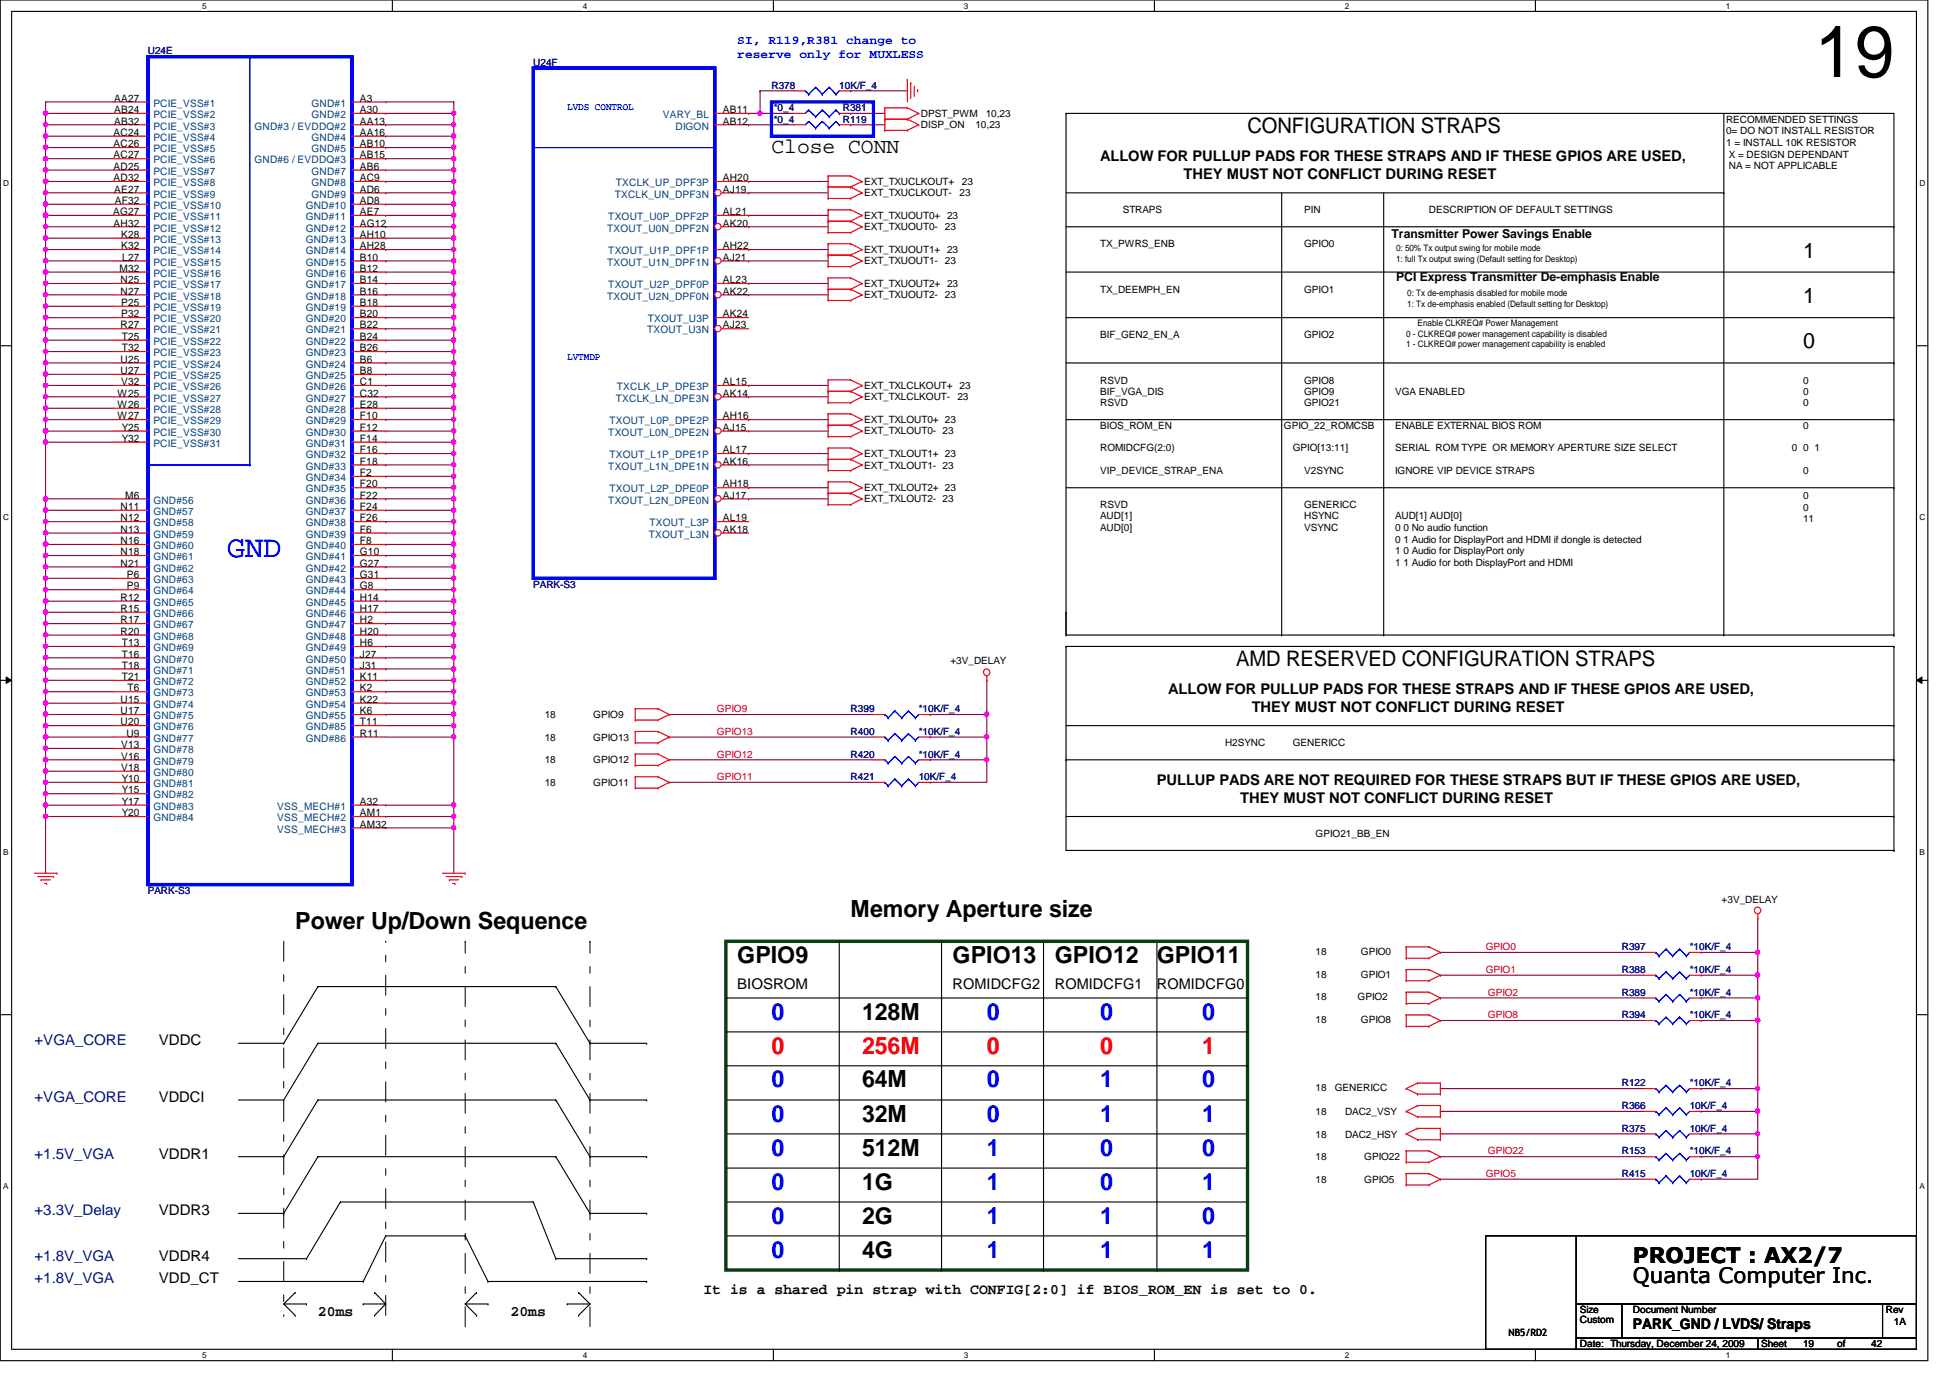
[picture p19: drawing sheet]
<svg xmlns="http://www.w3.org/2000/svg" width="297mm" height="210mm" viewBox="0 0 297 210" stroke-linecap="round" stroke-linejoin="round" font-family="sans-serif">
<defs><g id="words">
<text font-size="11" x="276.4" y="11.7">19</text>
<text font-size="4.7" fill="#00f" x="34.6" y="84.9">GND</text>
<g font-size="3.6">
<text x="45" y="141.5">Power Up/Down Sequence</text>
<text x="129.6" y="139.7">Memory Aperture size</text>
<text x="112.3" y="146.7">GPIO9</text>
<text x="145.1" y="146.7">GPIO13</text>
<text x="160.7" y="146.7">GPIO12</text>
<text x="176.2" y="146.7">GPIO11</text>
<text x="131.3" y="155.3">128M</text>
<text x="131.3" y="165.7">64M</text>
<text x="131.3" y="170.9">32M</text>
<text x="131.3" y="176">512M</text>
<text x="131.3" y="181.2">1G</text>
<text x="131.3" y="186.4">2G</text>
<text x="131.3" y="191.6">4G</text>
</g>
<g font-size="3.6" fill="#00f">
<text x="117.5" y="155.3">0</text>
<text x="150.3" y="155.3">0</text>
<text x="167.6" y="155.3">0</text>
<text x="183.1" y="155.3">0</text>
<text x="117.5" y="165.7">0</text>
<text x="150.3" y="165.7">0</text>
<text x="167.6" y="165.7">1</text>
<text x="183.1" y="165.7">0</text>
<text x="117.5" y="170.9">0</text>
<text x="150.3" y="170.9">0</text>
<text x="167.6" y="170.9">1</text>
<text x="183.1" y="170.9">1</text>
<text x="117.5" y="176">0</text>
<text x="150.3" y="176">1</text>
<text x="167.6" y="176">0</text>
<text x="183.1" y="176">0</text>
<text x="117.5" y="181.2">0</text>
<text x="150.3" y="181.2">1</text>
<text x="167.6" y="181.2">0</text>
<text x="183.1" y="181.2">1</text>
<text x="117.5" y="186.4">0</text>
<text x="117.5" y="191.6">0</text>
<text x="150.3" y="191.6">1</text>
<text x="150.3" y="186.4">1</text>
<text x="167.6" y="186.4">1</text>
<text x="167.6" y="191.6">1</text>
<text x="183.1" y="191.6">1</text>
<text x="183.1" y="186.4">0</text>
</g>
<g font-size="3.6" fill="#f00">
<text x="117.5" y="160.5">0</text>
<text x="131.3" y="160.5">256M</text>
<text x="150.3" y="160.5">0</text>
<text x="167.6" y="160.5">0</text>
<text x="183.1" y="160.5">1</text>
</g>
<g font-size="3.3">
<text x="117.5" y="23.3">Close CONN</text>
<text x="190" y="20.2">CONFIGURATION STRAPS</text>
<text x="274.7" y="39.2">1</text>
<text x="274.7" y="46.1">1</text>
<text x="274.7" y="53">0</text>
<text x="188.3" y="101.4">AMD RESERVED CONFIGURATION STRAPS</text>
<text x="248.7" y="195.5">Quanta Computer Inc.</text>
<text x="248.7" y="192.4">PROJECT : AX2/7</text>
</g>
<g font-size="2.2">
<text x="167.6" y="24.6">ALLOW FOR PULLUP PADS FOR THESE STRAPS AND IF THESE GPIOS ARE USED,</text>
<text x="180.3" y="27.3">THEY MUST NOT CONFLICT DURING RESET</text>
<text x="178" y="105.7">ALLOW FOR PULLUP PADS FOR THESE STRAPS AND IF THESE GPIOS ARE USED,</text>
<text x="190.7" y="108.4">THEY MUST NOT CONFLICT DURING RESET</text>
<text x="176.2" y="119.5">PULLUP PADS ARE NOT REQUIRED FOR THESE STRAPS BUT IF THESE GPIOS ARE USED,</text>
<text x="188.9" y="122.3">THEY MUST NOT CONFLICT DURING RESET</text>
<text x="112.3" y="150.6">BIOSROM</text>
<text x="145.1" y="150.6">ROMIDCFG2</text>
<text x="160.7" y="150.6">ROMIDCFG1</text>
<text x="176.2" y="150.6">ROMIDCFG0</text>
<text x="24.2" y="159.2">VDDC</text>
<text x="24.2" y="167.9">VDDCI</text>
<text x="24.2" y="176.5">VDDR1</text>
<text x="24.2" y="185.1">VDDR3</text>
<text x="24.2" y="195.5">VDD_CT</text>
<text x="24.2" y="192">VDDR4</text>
<text x="107.1" y="197.1">It is a shared pin strap with CONFIG[2:0] if BIOS_ROM_EN is set to 0.</text>
<text x="48.4" y="200.5">20ms</text>
<text x="77.8" y="200.5">20ms</text>
<text x="248.7" y="202.4">PARK_GND / LVDS/ Straps</text>
</g>
<g font-size="2.2" fill="#0000a0">
<text x="5.2" y="159.2">+VGA_CORE</text>
<text x="5.2" y="167.9">+VGA_CORE</text>
<text x="5.2" y="176.5">+1.5V_VGA</text>
<text x="5.2" y="185.1">+3.3V_Delay</text>
<text x="5.2" y="192">+1.8V_VGA</text>
<text x="5.2" y="195.5">+1.8V_VGA</text>
</g>
<g font-size="1.9" fill="#00f">
<text x="112.3" y="6.8">SI, R119,R381 change to</text>
<text x="112.3" y="8.9">reserve only for MUXLESS</text>
</g>
<g font-size="1.9">
<text x="212" y="36.2">Transmitter Power Savings Enable</text>
<text x="212.7" y="42.8">PCI Express Transmitter De-emphasis Enable</text>
</g>
<g font-size="1.6">
<text x="17.4" y="15.5">AA27</text>
<text x="17.4" y="17.2">AB24</text>
<text x="54.8" y="15.5">A3</text>
<text x="54.8" y="17.2">A30</text>
<text x="110.1" y="17.2">AB11</text>
<text x="17.3" y="20.7">AC24</text>
<text x="17.3" y="22.4">AC26</text>
<text x="17.4" y="19">AB32</text>
<text x="54.8" y="19">AA13</text>
<text x="54.8" y="20.7">AA16</text>
<text x="54.8" y="22.4">AB10</text>
<text x="110.1" y="19">AB12</text>
<text x="17.3" y="24.1">AC27</text>
<text x="17.3" y="25.9">AD25</text>
<text x="17.3" y="27.6">AD32</text>
<text x="17.4" y="29.3">AE27</text>
<text x="54.8" y="24.1">AB15</text>
<text x="54.8" y="25.9">AB6</text>
<text x="54.8" y="27.6">AC9</text>
<text x="54.8" y="29.3">AD6</text>
<text x="110.1" y="29.3">AJ19</text>
<text x="110.1" y="27.6">AH20</text>
<text x="17.2" y="32.8">AG27</text>
<text x="17.3" y="34.5">AH32</text>
<text x="17.5" y="31.1">AF32</text>
<text x="54.8" y="31.1">AD8</text>
<text x="54.8" y="32.8">AE7</text>
<text x="54.8" y="34.5">AG12</text>
<text x="110.1" y="34.5">AK20</text>
<text x="110.1" y="32.8">AL21</text>
<text x="18.2" y="41.4">M32</text>
<text x="18.5" y="36.2">K28</text>
<text x="18.5" y="38">K32</text>
<text x="18.6" y="39.7">L27</text>
<text x="54.8" y="36.2">AH10</text>
<text x="54.8" y="38">AH28</text>
<text x="54.8" y="39.7">B10</text>
<text x="54.8" y="41.4">B12</text>
<text x="110.1" y="39.7">AJ21</text>
<text x="110.1" y="38">AH22</text>
<text x="18.4" y="43.1">N25</text>
<text x="18.4" y="44.9">N27</text>
<text x="18.5" y="46.6">P25</text>
<text x="54.8" y="43.1">B14</text>
<text x="54.8" y="44.9">B16</text>
<text x="54.8" y="46.6">B18</text>
<text x="110.1" y="44.9">AK22</text>
<text x="110.1" y="43.1">AL23</text>
<text x="18.4" y="50">R27</text>
<text x="18.5" y="48.3">P32</text>
<text x="18.5" y="51.8">T25</text>
<text x="18.5" y="53.5">T32</text>
<text x="54.8" y="48.3">B20</text>
<text x="54.8" y="50">B22</text>
<text x="54.8" y="51.8">B24</text>
<text x="54.8" y="53.5">B26</text>
<text x="110.1" y="50">AJ23</text>
<text x="110.1" y="48.3">AK24</text>
<text x="18.4" y="55.2">U25</text>
<text x="18.4" y="57">U27</text>
<text x="18.5" y="58.7">V32</text>
<text x="54.8" y="55.2">B6</text>
<text x="54.8" y="57">B8</text>
<text x="54.8" y="58.7">C1</text>
<text x="110.1" y="58.7">AL15</text>
<text x="17.9" y="60.4">W25</text>
<text x="17.9" y="62.1">W26</text>
<text x="17.9" y="63.9">W27</text>
<text x="18.5" y="65.6">Y25</text>
<text x="54.8" y="60.4">C32</text>
<text x="54.8" y="62.1">E28</text>
<text x="54.8" y="63.9">F10</text>
<text x="54.8" y="65.6">F12</text>
<text x="110.1" y="60.4">AK14</text>
<text x="110.1" y="65.6">AJ15</text>
<text x="110.1" y="63.9">AH16</text>
<text x="18.5" y="67.3">Y32</text>
<text x="54.8" y="67.3">F14</text>
<text x="54.8" y="69">F16</text>
<text x="54.8" y="70.8">F18</text>
<text x="110.1" y="70.8">AK16</text>
<text x="110.1" y="69">AL17</text>
<text x="18.4" y="77.7">N11</text>
<text x="19.1" y="75.9">M6</text>
<text x="54.8" y="72.5">F2</text>
<text x="54.8" y="74.3">F20</text>
<text x="54.8" y="75.9">F22</text>
<text x="54.8" y="77.7">F24</text>
<text x="110.1" y="75.9">AJ17</text>
<text x="110.1" y="74.3">AH18</text>
<text x="18.4" y="79.4">N12</text>
<text x="18.4" y="81.2">N13</text>
<text x="18.4" y="82.9">N16</text>
<text x="54.8" y="79.4">F26</text>
<text x="54.8" y="81.2">F6</text>
<text x="54.8" y="82.9">F8</text>
<text x="110.1" y="81.2">AK18</text>
<text x="110.1" y="79.4">AL19</text>
<text x="18.4" y="84.6">N18</text>
<text x="18.4" y="86.3">N21</text>
<text x="19.3" y="88.1">P6</text>
<text x="19.3" y="89.8">P9</text>
<text x="54.8" y="84.6">G10</text>
<text x="54.8" y="86.3">G27</text>
<text x="54.8" y="88.1">G31</text>
<text x="54.8" y="89.8">G8</text>
<text x="18.4" y="91.5">R12</text>
<text x="18.4" y="93.2">R15</text>
<text x="18.4" y="95">R17</text>
<text x="54.8" y="91.5">H14</text>
<text x="54.8" y="93.2">H17</text>
<text x="54.8" y="95">H2</text>
<text x="18.4" y="96.7">R20</text>
<text x="18.5" y="98.4">T13</text>
<text x="18.5" y="100.2">T16</text>
<text x="18.5" y="101.9">T18</text>
<text x="54.8" y="96.7">H20</text>
<text x="54.8" y="98.4">H6</text>
<text x="54.8" y="100.2">J27</text>
<text x="54.8" y="101.9">J31</text>
<text x="18.4" y="107.1">U15</text>
<text x="18.5" y="103.6">T21</text>
<text x="19.4" y="105.3">T6</text>
<text x="54.8" y="103.6">K11</text>
<text x="54.8" y="105.3">K2</text>
<text x="54.8" y="107.1">K22</text>
<text x="18.4" y="108.8">U17</text>
<text x="18.4" y="110.5">U20</text>
<text x="18.5" y="114">V13</text>
<text x="19.3" y="112.2">U9</text>
<text x="54.8" y="108.8">K6</text>
<text x="54.8" y="110.5">T11</text>
<text x="54.8" y="112.2">R11</text>
<text x="18.5" y="115.7">V16</text>
<text x="18.5" y="117.4">V18</text>
<text x="18.5" y="119.1">Y10</text>
<text x="18.5" y="120.9">Y15</text>
<text x="18.5" y="124.3">Y20</text>
<text x="18.5" y="122.6">Y17</text>
<text x="54.8" y="122.6">A32</text>
<text x="54.8" y="124.3">AM1</text>
<text x="54.8" y="126.1">AM32</text>
</g>
<g font-size="1.6" fill="#004080">
<text x="23.4" y="16.3">PCIE_VSS#1</text>
<text x="23.4" y="18">PCIE_VSS#2</text>
<text x="47.5" y="16.3">GND#1</text>
<text x="47.5" y="18">GND#2</text>
<text x="101" y="18">VARY_BL</text>
<text x="23.4" y="19.7">PCIE_VSS#3</text>
<text x="23.4" y="21.5">PCIE_VSS#4</text>
<text x="23.4" y="23.2">PCIE_VSS#5</text>
<text x="38.8" y="19.7">GND#3 / EVDDQ#2</text>
<text x="47.5" y="21.5">GND#4</text>
<text x="47.5" y="23.2">GND#5</text>
<text x="102.9" y="19.7">DIGON</text>
<text x="23.4" y="24.9">PCIE_VSS#6</text>
<text x="23.4" y="26.6">PCIE_VSS#7</text>
<text x="23.4" y="28.4">PCIE_VSS#8</text>
<text x="38.8" y="24.9">GND#6 / EVDDQ#3</text>
<text x="47.5" y="26.6">GND#7</text>
<text x="47.5" y="28.4">GND#8</text>
<text x="93.8" y="28.4">TXCLK_UP_DPF3P</text>
<text x="23.4" y="31.8">PCIE_VSS#10</text>
<text x="23.4" y="33.5">PCIE_VSS#11</text>
<text x="23.4" y="35.3">PCIE_VSS#12</text>
<text x="23.4" y="30.1">PCIE_VSS#9</text>
<text x="46.6" y="31.8">GND#10</text>
<text x="46.6" y="33.5">GND#11</text>
<text x="46.6" y="35.3">GND#12</text>
<text x="47.5" y="30.1">GND#9</text>
<text x="92.5" y="35.3">TXOUT_U0N_DPF2N</text>
<text x="92.7" y="33.5">TXOUT_U0P_DPF2P</text>
<text x="93.6" y="30.1">TXCLK_UN_DPF3N</text>
<text x="23.4" y="37">PCIE_VSS#13</text>
<text x="23.4" y="38.7">PCIE_VSS#14</text>
<text x="23.4" y="40.5">PCIE_VSS#15</text>
<text x="46.6" y="37">GND#13</text>
<text x="46.6" y="38.7">GND#14</text>
<text x="46.6" y="40.5">GND#15</text>
<text x="92.5" y="40.5">TXOUT_U1N_DPF1N</text>
<text x="92.7" y="38.7">TXOUT_U1P_DPF1P</text>
<text x="23.4" y="42.2">PCIE_VSS#16</text>
<text x="23.4" y="43.9">PCIE_VSS#17</text>
<text x="23.4" y="45.6">PCIE_VSS#18</text>
<text x="23.4" y="47.4">PCIE_VSS#19</text>
<text x="46.6" y="42.2">GND#16</text>
<text x="46.6" y="43.9">GND#17</text>
<text x="46.6" y="45.6">GND#18</text>
<text x="46.6" y="47.4">GND#19</text>
<text x="92.5" y="45.6">TXOUT_U2N_DPF0N</text>
<text x="92.7" y="43.9">TXOUT_U2P_DPF0P</text>
<text x="23.4" y="49.1">PCIE_VSS#20</text>
<text x="23.4" y="50.8">PCIE_VSS#21</text>
<text x="23.4" y="52.5">PCIE_VSS#22</text>
<text x="46.6" y="49.1">GND#20</text>
<text x="46.6" y="50.8">GND#21</text>
<text x="46.6" y="52.5">GND#22</text>
<text x="98.6" y="50.8">TXOUT_U3N</text>
<text x="98.7" y="49.1">TXOUT_U3P</text>
<text x="23.4" y="54.3">PCIE_VSS#23</text>
<text x="23.4" y="56">PCIE_VSS#24</text>
<text x="23.4" y="57.7">PCIE_VSS#25</text>
<text x="23.4" y="59.4">PCIE_VSS#26</text>
<text x="46.6" y="54.3">GND#23</text>
<text x="46.6" y="56">GND#24</text>
<text x="46.6" y="57.7">GND#25</text>
<text x="46.6" y="59.4">GND#26</text>
<text x="94" y="59.4">TXCLK_LP_DPE3P</text>
<text x="23.4" y="61.2">PCIE_VSS#27</text>
<text x="23.4" y="62.9">PCIE_VSS#28</text>
<text x="23.4" y="64.6">PCIE_VSS#29</text>
<text x="46.6" y="61.2">GND#27</text>
<text x="46.6" y="62.9">GND#28</text>
<text x="46.6" y="64.6">GND#29</text>
<text x="92.8" y="64.6">TXOUT_L0P_DPE2P</text>
<text x="93.8" y="61.2">TXCLK_LN_DPE3N</text>
<text x="23.4" y="66.4">PCIE_VSS#30</text>
<text x="23.4" y="68.1">PCIE_VSS#31</text>
<text x="46.6" y="66.4">GND#30</text>
<text x="46.6" y="68.1">GND#31</text>
<text x="46.6" y="69.8">GND#32</text>
<text x="46.6" y="71.5">GND#33</text>
<text x="92.7" y="66.4">TXOUT_L0N_DPE2N</text>
<text x="92.7" y="71.5">TXOUT_L1N_DPE1N</text>
<text x="92.8" y="69.8">TXOUT_L1P_DPE1P</text>
<text x="23.4" y="76.7">GND#56</text>
<text x="46.6" y="73.3">GND#34</text>
<text x="46.6" y="75">GND#35</text>
<text x="46.6" y="76.7">GND#36</text>
<text x="92.7" y="76.7">TXOUT_L2N_DPE0N</text>
<text x="92.8" y="75">TXOUT_L2P_DPE0P</text>
<text x="23.4" y="78.4">GND#57</text>
<text x="23.4" y="80.2">GND#58</text>
<text x="23.4" y="81.9">GND#59</text>
<text x="23.4" y="83.7">GND#60</text>
<text x="46.6" y="78.4">GND#37</text>
<text x="46.6" y="80.2">GND#38</text>
<text x="46.6" y="81.9">GND#39</text>
<text x="46.6" y="83.7">GND#40</text>
<text x="98.8" y="81.9">TXOUT_L3N</text>
<text x="98.9" y="80.2">TXOUT_L3P</text>
<text x="23.4" y="85.3">GND#61</text>
<text x="23.4" y="87.1">GND#62</text>
<text x="23.4" y="88.8">GND#63</text>
<text x="46.6" y="85.3">GND#41</text>
<text x="46.6" y="87.1">GND#42</text>
<text x="46.6" y="88.8">GND#43</text>
<text x="23.4" y="90.6">GND#64</text>
<text x="23.4" y="92.3">GND#65</text>
<text x="23.4" y="94">GND#66</text>
<text x="23.4" y="95.7">GND#67</text>
<text x="46.6" y="90.6">GND#44</text>
<text x="46.6" y="92.3">GND#45</text>
<text x="46.6" y="94">GND#46</text>
<text x="46.6" y="95.7">GND#47</text>
<text x="23.4" y="97.5">GND#68</text>
<text x="23.4" y="99.2">GND#69</text>
<text x="23.4" y="100.9">GND#70</text>
<text x="46.6" y="97.5">GND#48</text>
<text x="46.6" y="99.2">GND#49</text>
<text x="46.6" y="100.9">GND#50</text>
<text x="23.4" y="102.6">GND#71</text>
<text x="23.4" y="104.4">GND#72</text>
<text x="23.4" y="106.1">GND#73</text>
<text x="23.4" y="107.8">GND#74</text>
<text x="46.6" y="102.6">GND#51</text>
<text x="46.6" y="104.4">GND#52</text>
<text x="46.6" y="106.1">GND#53</text>
<text x="46.6" y="107.8">GND#54</text>
<text x="23.4" y="109.6">GND#75</text>
<text x="23.4" y="111.3">GND#76</text>
<text x="23.4" y="113">GND#77</text>
<text x="46.6" y="109.6">GND#55</text>
<text x="46.6" y="111.3">GND#85</text>
<text x="46.6" y="113">GND#86</text>
<text x="23.4" y="114.7">GND#78</text>
<text x="23.4" y="116.5">GND#79</text>
<text x="23.4" y="118.2">GND#80</text>
<text x="23.4" y="119.9">GND#81</text>
<text x="23.4" y="121.6">GND#82</text>
<text x="23.4" y="125.1">GND#84</text>
<text x="23.4" y="123.4">GND#83</text>
<text x="42.2" y="123.4">VSS_MECH#1</text>
<text x="42.2" y="125.1">VSS_MECH#2</text>
<text x="42.2" y="126.8">VSS_MECH#3</text>
</g>
<g font-size="1.5" fill="#000080">
<text x="22.5" y="8.3">U24E</text>
<text x="81.2" y="10">U24F</text>
<text x="117.5" y="13.5">R378</text>
<text x="117.9" y="16.9">*0_4</text>
<text x="127.8" y="13.5">10K/F_4</text>
<text x="128.4" y="16.9">R381</text>
<text x="117.9" y="18.7">*0_4</text>
<text x="128.4" y="18.7">R119</text>
<text x="81.2" y="89.5">PARK-S3</text>
<text x="129.6" y="108.5">R399</text>
<text x="129.6" y="111.9">R400</text>
<text x="140" y="108.5">*10K/F_4</text>
<text x="140" y="111.9">*10K/F_4</text>
<text x="129.6" y="118.9">R421</text>
<text x="129.6" y="115.4">R420</text>
<text x="140" y="118.9">10K/F_4</text>
<text x="140" y="115.4">*10K/F_4</text>
<text x="22.5" y="136.1">PARK-S3</text>
<text x="247.1" y="148.2">R388</text>
<text x="247.1" y="144.8">R397</text>
<text x="257.4" y="148.2">*10K/F_4</text>
<text x="257.4" y="144.8">*10K/F_4</text>
<text x="247.1" y="155.1">R394</text>
<text x="247.1" y="151.7">R389</text>
<text x="257.4" y="155.1">*10K/F_4</text>
<text x="257.4" y="151.7">*10K/F_4</text>
<text x="247.1" y="165.5">R122</text>
<text x="257.4" y="165.5">*10K/F_4</text>
<text x="247.1" y="172.4">R375</text>
<text x="247.1" y="169">R366</text>
<text x="257.4" y="172.4">10K/F_4</text>
<text x="257.4" y="169">10K/F_4</text>
<text x="247.1" y="175.9">R153</text>
<text x="247.1" y="179.3">R415</text>
<text x="257.4" y="175.9">*10K/F_4</text>
<text x="257.4" y="179.3">10K/F_4</text>
</g>
<g font-size="1.5" fill="#00f">
<text x="86.4" y="16.8">LVDS CONTROL</text>
<text x="86.4" y="54.8">LVTMDP</text>
</g>
<g font-size="1.5">
<text x="140.3" y="17.8">DPST_PWM</text>
<text x="150.2" y="17.8">10,23</text>
<text x="140.3" y="19.6">DISP_ON</text>
<text x="148.6" y="19.6">10,23</text>
<text x="262.9" y="18.7">RECOMMENDED SETTINGS</text>
<text x="262.9" y="20.4">0= DO NOT INSTALL RESISTOR</text>
<text x="262.9" y="22.2">1 = INSTALL 10K RESISTOR</text>
<text x="131.7" y="28.2">EXT_TXUCLKOUT+</text>
<text x="131.7" y="29.9">EXT_TXUCLKOUT-</text>
<text x="146.2" y="29.9">23</text>
<text x="146.5" y="28.2">23</text>
<text x="263.4" y="24">X = DESIGN DEPENDANT</text>
<text x="263.4" y="25.8">NA = NOT APPLICABLE</text>
<text x="131.7" y="35.1">EXT_TXUOUT0- 23</text>
<text x="131.7" y="33.4">EXT_TXUOUT0+ 23</text>
<text x="171" y="32.5">STRAPS</text>
<text x="198.7" y="32.5">PIN</text>
<text x="217.7" y="32.5">DESCRIPTION OF DEFAULT SETTINGS</text>
<text x="131.7" y="38.5">EXT_TXUOUT1+ 23</text>
<text x="131.7" y="40.3">EXT_TXUOUT1- 23</text>
<text x="167.6" y="37.7">TX_PWRS_ENB</text>
<text x="198.7" y="37.7">GPIO0</text>
<text x="131.7" y="43.7">EXT_TXUOUT2+ 23</text>
<text x="131.7" y="45.5">EXT_TXUOUT2- 23</text>
<text x="167.6" y="44.6">TX_DEEMPH_EN</text>
<text x="198.7" y="44.6">GPIO1</text>
<text x="167.6" y="51.5">BIF_GEN2_EN_A</text>
<text x="198.7" y="51.5">GPIO2</text>
<text x="131.7" y="59.3">EXT_TXLCLKOUT+ 23</text>
<text x="167.6" y="58.4">RSVD</text>
<text x="198.7" y="58.4">GPIO8</text>
<text x="274.7" y="58.4">0</text>
<text x="131.7" y="64.4">EXT_TXLOUT0+ 23</text>
<text x="131.7" y="61">EXT_TXLCLKOUT-</text>
<text x="145.8" y="61">23</text>
<text x="167.6" y="61.8">RSVD</text>
<text x="167.6" y="60.1">BIF_VGA_DIS</text>
<text x="167.6" y="65.3">BIOS_ROM_EN</text>
<text x="195.6" y="65.3">GPIO_22_ROMCSB</text>
<text x="198.7" y="61.8">GPIO21</text>
<text x="198.7" y="60.1">GPIO9</text>
<text x="212.5" y="65.3">ENABLE EXTERNAL BIOS ROM</text>
<text x="212.5" y="60.1">VGA ENABLED</text>
<text x="274.7" y="61.8">0</text>
<text x="274.7" y="65.3">0</text>
<text x="274.7" y="60.1">0</text>
<text x="131.7" y="66.2">EXT_TXLOUT0- 23</text>
<text x="131.7" y="71.4">EXT_TXLOUT1- 23</text>
<text x="131.7" y="69.6">EXT_TXLOUT1+ 23</text>
<text x="167.6" y="68.7">ROMIDCFG(2:0)</text>
<text x="196.9" y="68.7">GPIO[13:11]</text>
<text x="212.5" y="68.7">SERIAL ROM TYPE OR MEMORY APERTURE SIZE SELECT</text>
<text x="273" y="68.7">0</text>
<text x="274.7" y="68.7">0</text>
<text x="276.4" y="68.7">1</text>
<text x="131.7" y="76.5">EXT_TXLOUT2- 23</text>
<text x="131.7" y="74.8">EXT_TXLOUT2+ 23</text>
<text x="167.6" y="72.2">VIP_DEVICE_STRAP_ENA</text>
<text x="167.6" y="77.4">RSVD</text>
<text x="198.7" y="77.4">GENERICC</text>
<text x="198.7" y="72.2">V2SYNC</text>
<text x="212.5" y="72.2">IGNORE VIP DEVICE STRAPS</text>
<text x="274.7" y="72.2">0</text>
<text x="274.7" y="77.8">0</text>
<text x="274.7" y="76">0</text>
<text x="167.6" y="79.1">AUD[1]</text>
<text x="167.6" y="80.9">AUD[0]</text>
<text x="198.7" y="80.9">VSYNC</text>
<text x="198.7" y="79.1">HSYNC</text>
<text x="212.5" y="79.1">AUD[1] AUD[0]</text>
<text x="212.5" y="80.9">0 0 No audio function</text>
<text x="212.5" y="82.7">0 1 Audio for DisplayPort and HDMI if dongle is detected</text>
<text x="274.7" y="79.5">11</text>
<text x="212.5" y="84.5">1 0 Audio for DisplayPort only</text>
<text x="212.5" y="86.2">1 1 Audio for both DisplayPort and HDMI</text>
<text x="144.8" y="101.2">+3V_DELAY</text>
<text x="83" y="109.3">18</text>
<text x="83" y="112.8">18</text>
<text x="90.4" y="109.3">GPIO9</text>
<text x="90.4" y="112.8">GPIO13</text>
<text x="186.6" y="113.7">H2SYNC</text>
<text x="196.9" y="113.7">GENERICC</text>
<text x="83" y="116.2">18</text>
<text x="83" y="119.7">18</text>
<text x="90.4" y="116.2">GPIO12</text>
<text x="90.4" y="119.7">GPIO11</text>
<text x="200.4" y="127.5">GPIO21_BB_EN</text>
<text x="262.3" y="137.5">+3V_DELAY</text>
<text x="200.4" y="145.5">18</text>
<text x="200.4" y="148.9">18</text>
<text x="207.3" y="145.5">GPIO0</text>
<text x="207.3" y="148.9">GPIO1</text>
<text x="200.4" y="152.4">18</text>
<text x="200.4" y="155.8">18</text>
<text x="206.8" y="152.4">GPIO2</text>
<text x="207.3" y="155.8">GPIO8</text>
<text x="200.4" y="166.2">18</text>
<text x="203.3" y="166.2">GENERICC</text>
<text x="200.4" y="173.3">18</text>
<text x="200.4" y="169.8">18</text>
<text x="204.9" y="173.3">DAC2_HSY</text>
<text x="204.9" y="169.8">DAC2_VSY</text>
<text x="200.4" y="176.7">18</text>
<text x="207.8" y="176.7">GPIO22</text>
<text x="200.4" y="180.2">18</text>
<text x="207.8" y="180.2">GPIO5</text>
<text x="229.8" y="203.6">NB5/RD2</text>
<text x="240.7" y="200">Size</text>
<text x="240.7" y="201.6">Custom</text>
<text x="248.7" y="200">Document Number</text>
<text x="287.3" y="200">Rev</text>
<text x="288.5" y="201.8">1A</text>
<text x="240.7" y="205.2">Date: Thursday, December 24, 2009</text>
<text x="268.3" y="205.2">Sheet</text>
<text x="274.7" y="205.2">19</text>
<text x="279.9" y="205.2">of</text>
<text x="285" y="205.2">42</text>
</g>
<g font-size="1.5" fill="#f00">
<text x="109.2" y="108.5">GPIO9</text>
<text x="109.2" y="111.9">GPIO13</text>
<text x="109.2" y="118.8">GPIO11</text>
<text x="109.2" y="115.4">GPIO12</text>
<text x="226.3" y="144.7">GPIO0</text>
<text x="226.3" y="148.2">GPIO1</text>
<text x="226.6" y="151.7">GPIO2</text>
<text x="226.6" y="155.1">GPIO8</text>
<text x="226.3" y="179.3">GPIO5</text>
<text x="226.6" y="175.9">GPIO22</text>
</g>
<g font-size="1.4">
<text x="212.7" y="38.2">0: 50% Tx output swing for mobile mode</text>
<text x="212.7" y="39.9">1: full Tx output swing (Default setting for Desktop)</text>
<text x="214.4" y="45.1">0: Tx de-emphasis disabled for mobile mode</text>
<text x="214.4" y="46.8">1: Tx de-emphasis enabled (Default setting for Desktop)</text>
<text x="214.2" y="51.3">0 - CLKREQ# power management capability is disabled</text>
<text x="214.2" y="52.9">1 - CLKREQ# power management capability is enabled</text>
<text x="215.9" y="49.6">Enable CLKREQ# Power Management</text>
</g>
<g font-size="1.3">
<text x="30.8" y="1.4">5</text>
<text x="88.8" y="1.4">4</text>
<text x="146.8" y="1.4">3</text>
<text x="204.8" y="1.4">2</text>
<text x="262.9" y="1.4">1</text>
<text x=".5" y="28.3">D</text>
<text x="292.4" y="28.3">D</text>
<text x=".5" y="79.2">C</text>
<text x="292.4" y="79.2">C</text>
<text x=".5" y="130.2">B</text>
<text x="292.4" y="130.2">B</text>
<text x=".5" y="181.1">A</text>
<text x="292.4" y="181.1">A</text>
<text x="30.8" y="206.9">5</text>
<text x="88.8" y="206.9">4</text>
<text x="146.8" y="206.9">3</text>
<text x="204.8" y="206.9">2</text>
<text x="262.9" y="206.9">1</text>
</g>
</g></defs>
<path d="M0 0h293.7v207.3h-293.7zM1.8 1.7h290.1v203.8h-290.1z" fill="none" stroke="#000" stroke-width=".17"/>
<g fill="#fff">
<path d="M30.8 .2h.7v1.4h-.7z"/>
<path d="M30.8 205.7h.7v1.4h-.7z"/>
</g>
<path d="M59.8 0v1.7M59.8 205.5v1.8" fill="none" stroke="#000" stroke-width=".17"/>
<g fill="#fff">
<path d="M88.8 .2h.6v1.4h-.6z"/>
<path d="M88.8 205.7h.6v1.4h-.6z"/>
</g>
<path d="M117.8 0v1.7M117.8 205.5v1.8" fill="none" stroke="#000" stroke-width=".17"/>
<g fill="#fff">
<path d="M146.8 .2h.7v1.4h-.7z"/>
<path d="M146.8 205.7h.7v1.4h-.7z"/>
</g>
<path d="M175.8 0v1.7M175.8 205.5v1.8" fill="none" stroke="#000" stroke-width=".17"/>
<g fill="#fff">
<path d="M204.8 .2h.7v1.4h-.7z"/>
<path d="M204.8 205.7h.7v1.4h-.7z"/>
</g>
<path d="M233.9 0v1.7M233.9 205.5v1.8" fill="none" stroke="#000" stroke-width=".17"/>
<g fill="#fff">
<path d="M262.9 .2h.7v1.4h-.7z"/>
<path d="M262.9 205.7h.7v1.4h-.7z"/>
<path d="M.5 27.2h.9v1.4h-.9z"/>
<path d="M292.4 27.2h.9v1.4h-.9z"/>
<path d="M.5 78.1h.9v1.4h-.9z"/>
<path d="M292.4 78.1h.9v1.4h-.9z"/>
</g>
<path d="M0 52.7h1.8M291.9 52.7h1.8" fill="none" stroke="#000" stroke-width=".17"/>
<g fill="#fff">
<path d="M.5 129.1h.8v1.4h-.8z"/>
<path d="M292.4 129.1h.8v1.4h-.8z"/>
</g>
<path d="M0 103.6h1.8M291.9 103.6h1.8" fill="none" stroke="#000" stroke-width=".17"/>
<path d="M.9 103.1l.9 .5-.9 .5zM291.9 103.6l.9-.5v1z" fill="#000"/>
<path d="M.9 103.1l.9 .5-.9 .5zM291.9 103.6l.9-.5v1z" fill="none" stroke="#000" stroke-width=".15"/>
<g fill="#fff">
<path d="M.5 180h.8v1.4h-.8z"/>
<path d="M292.4 180h.8v1.4h-.8z"/>
</g>
<path d="M0 154.6h1.8M291.9 154.6h1.8" fill="none" stroke="#000" stroke-width=".17"/>
<path d="M58.8 29.4h.1M58.8 29.4h10.3M58.8 67.4h.1M58.8 67.4h10.3M58.8 81.2h.1M58.8 81.2h10.3M58.8 100.2h.1M58.8 100.2h10.3M69.1 103.6h.1M69.1 103.6v1.8" fill="none" stroke="#800040" stroke-width=".17"/>
<circle cx="69.1" cy="103.6" r=".32" fill="#f0f"/>
<circle cx="69.1" cy="103.6" r=".32" fill="none" stroke="#f0f" stroke-width=".17"/>
<path d="M69.1 32.8h.1M69.1 32.8v1.7" fill="none" stroke="#800040" stroke-width=".17"/>
<circle cx="69.1" cy="32.8" r=".33" fill="#f0f"/>
<circle cx="69.1" cy="32.8" r=".33" fill="none" stroke="#f0f" stroke-width=".17"/>
<path d="M6.9 41.4h.1M6.9 55.3h.1M6.9 41.4h10.4M6.9 55.3h10.4M6.9 103.6h.1M6.9 103.6v1.8" fill="none" stroke="#800040" stroke-width=".17"/>
<circle cx="6.9" cy="103.6" r=".33" fill="#f0f"/>
<circle cx="6.9" cy="103.6" r=".33" fill="none" stroke="#f0f" stroke-width=".17"/>
<path d="M6.9 101.9h.1M6.9 101.9v1.7" fill="none" stroke="#800040" stroke-width=".17"/>
<circle cx="6.9" cy="101.9" r=".34" fill="#f0f"/>
<circle cx="6.9" cy="101.9" r=".34" fill="none" stroke="#f0f" stroke-width=".17"/>
<path d="M6.9 15.5h.1M6.9 15.5h10.4M58.8 48.4h.1M58.8 48.4h10.3M6.9 63.9h.1M6.9 63.9h10.4M6.9 81.2h.1M6.9 98.5h.1M6.9 81.2h10.4M6.9 98.5h10.4M69.1 91.6h.1M69.1 91.6v1.7" fill="none" stroke="#800040" stroke-width=".17"/>
<circle cx="69.1" cy="91.5" r=".33" fill="#f0f"/>
<circle cx="69.1" cy="91.5" r=".33" fill="none" stroke="#f0f" stroke-width=".17"/>
<path d="M6.9 96.7h.1M6.9 96.7h10.4" fill="none" stroke="#800040" stroke-width=".17"/>
<circle cx="6.9" cy="96.7" r=".33" fill="#f0f"/>
<circle cx="6.9" cy="96.7" r=".33" fill="none" stroke="#f0f" stroke-width=".17"/>
<path d="M69.1 105.4h.1M69.1 105.4v1.7" fill="none" stroke="#800040" stroke-width=".17"/>
<circle cx="69.1" cy="105.3" r=".32" fill="#f0f"/>
<circle cx="69.1" cy="105.3" r=".32" fill="none" stroke="#f0f" stroke-width=".17"/>
<path d="M58.8 50.1h.1M58.8 46.7h.1M58.8 50.1h10.3M58.8 46.7h10.3M6.9 95h.1M6.9 95h10.4M6.9 117.5h.1M6.9 117.5h10.4" fill="none" stroke="#800040" stroke-width=".17"/>
<circle cx="6.9" cy="95" r=".33" fill="#f0f"/>
<circle cx="6.9" cy="95" r=".33" fill="none" stroke="#f0f" stroke-width=".17"/>
<path d="M6.9 31.1h.1M6.9 31.1h10.4M6.9 88.1h.1M6.9 88.1h10.4" fill="none" stroke="#800040" stroke-width=".17"/>
<circle cx="6.9" cy="88.1" r=".33" fill="#f0f"/>
<circle cx="6.9" cy="88.1" r=".33" fill="none" stroke="#f0f" stroke-width=".17"/>
<path d="M6.9 27.6h.1M6.9 27.6v1.8M6.9 119.2h.1M6.9 119.2h10.4" fill="none" stroke="#800040" stroke-width=".17"/>
<circle cx="6.9" cy="27.6" r=".33" fill="#f0f"/>
<circle cx="6.9" cy="27.6" r=".33" fill="none" stroke="#f0f" stroke-width=".17"/>
<path d="M6.9 110.5h.1M6.9 110.5v1.8" fill="none" stroke="#800040" stroke-width=".17"/>
<circle cx="6.9" cy="112.2" r=".33" fill="#f0f"/>
<circle cx="6.9" cy="112.2" r=".33" fill="none" stroke="#f0f" stroke-width=".17"/>
<circle cx="6.9" cy="110.5" r=".34" fill="#f0f"/>
<circle cx="6.9" cy="110.5" r=".34" fill="none" stroke="#f0f" stroke-width=".17"/>
<path d="M6.9 86.4h.1M6.9 86.4h10.4" fill="none" stroke="#800040" stroke-width=".17"/>
<circle cx="6.9" cy="86.3" r=".33" fill="#f0f"/>
<circle cx="6.9" cy="86.3" r=".33" fill="none" stroke="#f0f" stroke-width=".17"/>
<path d="M69.1 74.3h.1M69.1 74.3v1.7" fill="none" stroke="#800040" stroke-width=".17"/>
<circle cx="69.1" cy="74.2" r=".33" fill="#f0f"/>
<circle cx="69.1" cy="74.2" r=".33" fill="none" stroke="#f0f" stroke-width=".17"/>
<path d="M69.1 43.2h.1M69.1 43.2v1.7" fill="none" stroke="#800040" stroke-width=".17"/>
<circle cx="69.1" cy="43.2" r=".32" fill="#f0f"/>
<circle cx="69.1" cy="43.2" r=".32" fill="none" stroke="#f0f" stroke-width=".17"/>
<path d="M6.9 22.5h.1M6.9 22.5h10.4M69.1 58.7h.1M69.1 58.7v1.8" fill="none" stroke="#800040" stroke-width=".17"/>
<circle cx="69.1" cy="58.7" r=".33" fill="#f0f"/>
<circle cx="69.1" cy="58.7" r=".33" fill="none" stroke="#f0f" stroke-width=".17"/>
<path d="M6.9 57h.1M6.9 57v1.7M6.9 84.6h.1M6.9 84.6h10.4" fill="none" stroke="#800040" stroke-width=".17"/>
<circle cx="6.9" cy="57" r=".34" fill="#f0f"/>
<circle cx="6.9" cy="57" r=".34" fill="none" stroke="#f0f" stroke-width=".17"/>
<path d="M58.8 55.3h.1M58.8 55.3h10.3M69.1 70.8h.1M69.1 70.8v1.8" fill="none" stroke="#800040" stroke-width=".17"/>
<circle cx="69.1" cy="70.8" r=".32" fill="#f0f"/>
<circle cx="69.1" cy="70.8" r=".32" fill="none" stroke="#f0f" stroke-width=".17"/>
<path d="M6.9 50.1h.1M6.9 50.1v1.7" fill="none" stroke="#800040" stroke-width=".17"/>
<circle cx="6.9" cy="50.1" r=".34" fill="#f0f"/>
<circle cx="6.9" cy="50.1" r=".34" fill="none" stroke="#f0f" stroke-width=".17"/>
<path d="M6.9 36.3h.1M6.9 36.3h10.4M58.8 108.8h.1M58.8 108.8h10.3" fill="none" stroke="#800040" stroke-width=".17"/>
<circle cx="6.9" cy="36.3" r=".33" fill="#f0f"/>
<circle cx="6.9" cy="36.3" r=".33" fill="none" stroke="#f0f" stroke-width=".17"/>
<path d="M69.1 22.5h.1M69.1 22.5v1.7" fill="none" stroke="#800040" stroke-width=".17"/>
<circle cx="69.1" cy="22.4" r=".33" fill="#f0f"/>
<circle cx="69.1" cy="22.4" r=".33" fill="none" stroke="#f0f" stroke-width=".17"/>
<path d="M6.9 105.4h.1M6.9 105.4v1.7" fill="none" stroke="#800040" stroke-width=".17"/>
<circle cx="6.9" cy="107.1" r=".33" fill="#f0f"/>
<circle cx="6.9" cy="107.1" r=".33" fill="none" stroke="#f0f" stroke-width=".17"/>
<circle cx="6.9" cy="105.3" r=".33" fill="#f0f"/>
<circle cx="6.9" cy="105.3" r=".33" fill="none" stroke="#f0f" stroke-width=".17"/>
<path d="M58.8 15.5h.1M58.8 15.5h10.3M58.8 36.3h.1M58.8 36.3h10.3M58.8 69.1h.1M58.8 62.2h.1M58.8 69.1h10.3M58.8 62.2h10.3M69.1 122.6h.1M69.1 122.6v1.8" fill="none" stroke="#800040" stroke-width=".17"/>
<circle cx="69.1" cy="122.6" r=".32" fill="#f0f"/>
<circle cx="69.1" cy="122.6" r=".32" fill="none" stroke="#f0f" stroke-width=".17"/>
<path d="M69.1 86.4h.1M69.1 86.4v1.7" fill="none" stroke="#800040" stroke-width=".17"/>
<circle cx="69.1" cy="86.3" r=".32" fill="#f0f"/>
<circle cx="69.1" cy="86.3" r=".32" fill="none" stroke="#f0f" stroke-width=".17"/>
<path d="M6.9 19h.1M6.9 19v1.7" fill="none" stroke="#800040" stroke-width=".17"/>
<circle cx="6.9" cy="19" r=".33" fill="#f0f"/>
<circle cx="6.9" cy="19" r=".33" fill="none" stroke="#f0f" stroke-width=".17"/>
<path d="M6.9 24.2h.1M6.9 24.2v1.7M58.8 20.7h.1M58.8 20.7h10.3M58.8 51.8h.1M58.8 51.8h10.3M6.9 122.6h.1M6.9 122.6v1.8" fill="none" stroke="#800040" stroke-width=".17"/>
<circle cx="6.9" cy="122.6" r=".33" fill="#f0f"/>
<circle cx="6.9" cy="122.6" r=".33" fill="none" stroke="#f0f" stroke-width=".17"/>
<path d="M6.9 89.8h.1M6.9 89.8h10.4" fill="none" stroke="#800040" stroke-width=".17"/>
<circle cx="6.9" cy="89.8" r=".33" fill="#f0f"/>
<circle cx="6.9" cy="89.8" r=".33" fill="none" stroke="#f0f" stroke-width=".17"/>
<path d="M6.9 38h.1M6.9 38v1.8M6.9 76h.1M6.9 76v1.7M58.8 65.7h.1M58.8 65.7h10.3M69.1 77.7h.1M69.1 77.7v1.8M6.9 93.3h.1M6.9 93.3h10.4" fill="none" stroke="#800040" stroke-width=".17"/>
<circle cx="69.1" cy="77.7" r=".32" fill="#f0f"/>
<circle cx="69.1" cy="77.7" r=".32" fill="none" stroke="#f0f" stroke-width=".17"/>
<path d="M6.9 44.9h.1M6.9 44.9v1.8" fill="none" stroke="#800040" stroke-width=".17"/>
<circle cx="6.9" cy="44.9" r=".33" fill="#f0f"/>
<circle cx="6.9" cy="44.9" r=".33" fill="none" stroke="#f0f" stroke-width=".17"/>
<path d="M6.9 60.5h.1M6.9 60.5v1.7" fill="none" stroke="#800040" stroke-width=".17"/>
<circle cx="6.9" cy="60.4" r=".33" fill="#f0f"/>
<circle cx="6.9" cy="60.4" r=".33" fill="none" stroke="#f0f" stroke-width=".17"/>
<path d="M69.1 96.7h.1M69.1 96.7v1.8" fill="none" stroke="#800040" stroke-width=".17"/>
<circle cx="69.1" cy="96.7" r=".32" fill="#f0f"/>
<circle cx="69.1" cy="96.7" r=".32" fill="none" stroke="#f0f" stroke-width=".17"/>
<path d="M69.1 82.9h.1M69.1 82.9v1.7" fill="none" stroke="#800040" stroke-width=".17"/>
<circle cx="69.1" cy="82.9" r=".33" fill="#f0f"/>
<circle cx="69.1" cy="82.9" r=".33" fill="none" stroke="#f0f" stroke-width=".17"/>
<path d="M69.1 126.1h.1M69.1 126.1v6.9" fill="none" stroke="#800040" stroke-width=".17"/>
<circle cx="69.1" cy="126.1" r=".33" fill="#f0f"/>
<circle cx="69.1" cy="126.1" r=".33" fill="none" stroke="#f0f" stroke-width=".17"/>
<path d="M58.8 38h.1M58.8 38h10.3M69.1 100.2h.1M69.1 100.2v1.7" fill="none" stroke="#800040" stroke-width=".17"/>
<circle cx="69.1" cy="100.2" r=".33" fill="#f0f"/>
<circle cx="69.1" cy="100.2" r=".33" fill="none" stroke="#f0f" stroke-width=".17"/>
<path d="M6.9 100.2h.1M6.9 100.2v1.7" fill="none" stroke="#800040" stroke-width=".17"/>
<circle cx="6.9" cy="100.2" r=".34" fill="#f0f"/>
<circle cx="6.9" cy="100.2" r=".34" fill="none" stroke="#f0f" stroke-width=".17"/>
<g fill="none" stroke="#800040" stroke-width=".17">
<path d="M129.6 17.3h.1M129.6 17.3h5.2M6.9 34.5h.1M6.9 34.5v1.8M58.8 24.2h.1M58.8 34.5h.1M58.8 34.5h10.3M58.8 24.2h10.3M114 34.5h.1M114 34.5h12.1M6.9 51.8h.1M6.9 51.8h10.4"/>
<path d="M114 60.5h.1M114 63.9h.1M114 60.5h12.1M114 63.9h12.1"/>
</g>
<circle cx="6.9" cy="34.5" r=".33" fill="#f0f"/>
<circle cx="6.9" cy="34.5" r=".33" fill="none" stroke="#f0f" stroke-width=".17"/>
<path d="M58.8 22.5h.1M58.8 22.5h10.3M69.1 72.6h.1M69.1 72.6v1.7" fill="none" stroke="#800040" stroke-width=".17"/>
<circle cx="69.1" cy="72.5" r=".32" fill="#f0f"/>
<circle cx="69.1" cy="72.5" r=".32" fill="none" stroke="#f0f" stroke-width=".17"/>
<path d="M114 74.3h.1M114 74.3h12.1M6.9 114h.1M6.9 114v1.7" fill="none" stroke="#800040" stroke-width=".17"/>
<circle cx="6.9" cy="115.7" r=".33" fill="#f0f"/>
<circle cx="6.9" cy="115.7" r=".33" fill="none" stroke="#f0f" stroke-width=".17"/>
<circle cx="6.9" cy="114" r=".33" fill="#f0f"/>
<circle cx="6.9" cy="114" r=".33" fill="none" stroke="#f0f" stroke-width=".17"/>
<path d="M6.9 46.7h.1M6.9 46.7v1.7M6.9 114h.1M6.9 114h10.4" fill="none" stroke="#800040" stroke-width=".17"/>
<circle cx="6.9" cy="46.6" r=".33" fill="#f0f"/>
<circle cx="6.9" cy="46.6" r=".33" fill="none" stroke="#f0f" stroke-width=".17"/>
<path d="M69.1 95h.1M69.1 95v1.7" fill="none" stroke="#800040" stroke-width=".17"/>
<circle cx="69.1" cy="95" r=".32" fill="#f0f"/>
<circle cx="69.1" cy="95" r=".32" fill="none" stroke="#f0f" stroke-width=".17"/>
<path d="M69.1 57h.1M69.1 57v1.7" fill="none" stroke="#800040" stroke-width=".17"/>
<circle cx="69.1" cy="57" r=".33" fill="#f0f"/>
<circle cx="69.1" cy="57" r=".33" fill="none" stroke="#f0f" stroke-width=".17"/>
<path d="M69.1 31.1h.1M69.1 31.1v1.7" fill="none" stroke="#800040" stroke-width=".17"/>
<circle cx="69.1" cy="31.1" r=".33" fill="#f0f"/>
<circle cx="69.1" cy="31.1" r=".33" fill="none" stroke="#f0f" stroke-width=".17"/>
<path d="M6.9 112.3h.1M6.9 112.3v1.7" fill="none" stroke="#800040" stroke-width=".17"/>
<circle cx="6.9" cy="112.2" r=".33" fill="#f0f"/>
<circle cx="6.9" cy="112.2" r=".33" fill="none" stroke="#f0f" stroke-width=".17"/>
<path d="M6.9 51.8h.1M6.9 51.8v1.8M58.8 41.4h.1M58.8 41.4h10.3" fill="none" stroke="#800040" stroke-width=".17"/>
<circle cx="6.9" cy="51.8" r=".33" fill="#f0f"/>
<circle cx="6.9" cy="51.8" r=".33" fill="none" stroke="#f0f" stroke-width=".17"/>
<path d="M6.9 79.5h.1M6.9 79.5v1.7" fill="none" stroke="#800040" stroke-width=".17"/>
<circle cx="6.9" cy="79.4" r=".33" fill="#f0f"/>
<circle cx="6.9" cy="79.4" r=".33" fill="none" stroke="#f0f" stroke-width=".17"/>
<path d="M69.1 41.4h.1M69.1 41.4v1.8" fill="none" stroke="#800040" stroke-width=".17"/>
<circle cx="69.1" cy="41.4" r=".33" fill="#f0f"/>
<circle cx="69.1" cy="41.4" r=".33" fill="none" stroke="#f0f" stroke-width=".17"/>
<path d="M6.9 91.6h.1M6.9 91.6v1.7" fill="none" stroke="#800040" stroke-width=".17"/>
<circle cx="6.9" cy="93.3" r=".34" fill="#f0f"/>
<circle cx="6.9" cy="93.3" r=".34" fill="none" stroke="#f0f" stroke-width=".17"/>
<path d="M6.9 41.4h.1M6.9 41.4v1.8" fill="none" stroke="#800040" stroke-width=".17"/>
<circle cx="6.9" cy="41.4" r=".34" fill="#f0f"/>
<circle cx="6.9" cy="41.4" r=".34" fill="none" stroke="#f0f" stroke-width=".17"/>
<path d="M69.1 36.3h.1M69.1 36.3v1.7M58.8 96.7h.1M58.8 96.7h10.3" fill="none" stroke="#800040" stroke-width=".17"/>
<circle cx="69.1" cy="36.3" r=".32" fill="#f0f"/>
<circle cx="69.1" cy="36.3" r=".32" fill="none" stroke="#f0f" stroke-width=".17"/>
<path d="M114 38h.1M114 38h12.1M6.9 63.9h.1M6.9 63.9v1.8M114 69.1h.1M114 69.1h12.1M58.8 101.9h.1M58.8 101.9h10.3" fill="none" stroke="#800040" stroke-width=".17"/>
<circle cx="6.9" cy="65.6" r=".34" fill="#f0f"/>
<circle cx="6.9" cy="65.6" r=".34" fill="none" stroke="#f0f" stroke-width=".17"/>
<circle cx="6.9" cy="63.9" r=".33" fill="#f0f"/>
<circle cx="6.9" cy="63.9" r=".33" fill="none" stroke="#f0f" stroke-width=".17"/>
<path d="M6.9 31.1h.1M6.9 31.1v1.7M6.9 53.6h.1M6.9 53.6h10.4M58.8 89.8h.1M58.8 89.8h10.3" fill="none" stroke="#800040" stroke-width=".17"/>
<circle cx="6.9" cy="32.8" r=".34" fill="#f0f"/>
<circle cx="6.9" cy="32.8" r=".34" fill="none" stroke="#f0f" stroke-width=".17"/>
<circle cx="6.9" cy="31.1" r=".34" fill="#f0f"/>
<circle cx="6.9" cy="31.1" r=".34" fill="none" stroke="#f0f" stroke-width=".17"/>
<path d="M6.9 24.2h.1M6.9 24.2h10.4" fill="none" stroke="#800040" stroke-width=".17"/>
<circle cx="6.9" cy="24.2" r=".34" fill="#f0f"/>
<circle cx="6.9" cy="24.2" r=".34" fill="none" stroke="#f0f" stroke-width=".17"/>
<path d="M6.9 57h.1M6.9 57h10.4M58.8 43.2h.1M58.8 44.9h.1M58.8 43.2h10.3M58.8 44.9h10.3M58.8 82.9h.1M58.8 82.9h10.3M69.1 89.8h.1M69.1 89.8v1.8" fill="none" stroke="#800040" stroke-width=".17"/>
<circle cx="69.1" cy="89.8" r=".32" fill="#f0f"/>
<circle cx="69.1" cy="89.8" r=".32" fill="none" stroke="#f0f" stroke-width=".17"/>
<g fill="none" stroke="#800040" stroke-width=".17">
<path d="M129.6 13.8h.1M129.6 13.8h8.6M69.1 39.8h.1M69.1 39.8v1.6M114 44.9h.1M114 44.9h12.1M6.9 60.5h.1M6.9 60.5h10.4M58.8 70.8h.1M58.8 77.7h.1M58.8 70.8h10.3M58.8 77.7h10.3"/>
<path d="M58.8 93.3h.1M58.8 93.3h10.3"/>
</g>
<circle cx="69.1" cy="39.7" r=".33" fill="#f0f"/>
<circle cx="69.1" cy="39.7" r=".33" fill="none" stroke="#f0f" stroke-width=".17"/>
<path d="M69.1 51.8h.1M69.1 51.8v1.8" fill="none" stroke="#800040" stroke-width=".17"/>
<circle cx="69.1" cy="51.8" r=".32" fill="#f0f"/>
<circle cx="69.1" cy="51.8" r=".32" fill="none" stroke="#f0f" stroke-width=".17"/>
<path d="M6.9 25.9h.1M6.9 25.9v1.7" fill="none" stroke="#800040" stroke-width=".17"/>
<circle cx="6.9" cy="27.6" r=".33" fill="#f0f"/>
<circle cx="6.9" cy="27.6" r=".33" fill="none" stroke="#f0f" stroke-width=".17"/>
<circle cx="6.9" cy="25.9" r=".33" fill="#f0f"/>
<circle cx="6.9" cy="25.9" r=".33" fill="none" stroke="#f0f" stroke-width=".17"/>
<path d="M6.9 20.7h.1M6.9 20.7v1.8M6.9 112.3h.1M6.9 112.3h10.4" fill="none" stroke="#800040" stroke-width=".17"/>
<circle cx="6.9" cy="22.4" r=".34" fill="#f0f"/>
<circle cx="6.9" cy="22.4" r=".34" fill="none" stroke="#f0f" stroke-width=".17"/>
<circle cx="6.9" cy="20.7" r=".33" fill="#f0f"/>
<circle cx="6.9" cy="20.7" r=".33" fill="none" stroke="#f0f" stroke-width=".17"/>
<path d="M69.1 15.5h.1M69.1 15.5v1.8M6.9 29.4h.1M6.9 29.4h10.4M58.8 84.6h.1M58.8 84.6h10.3M58.8 107.1h.1M58.8 107.1h10.3M69.1 107.1h.1M69.1 107.1v1.7" fill="none" stroke="#800040" stroke-width=".17"/>
<circle cx="69.1" cy="107.1" r=".32" fill="#f0f"/>
<circle cx="69.1" cy="107.1" r=".32" fill="none" stroke="#f0f" stroke-width=".17"/>
<path d="M6.9 58.7h.1M6.9 58.7h10.4M58.8 86.4h.1M69.1 84.6h.1M69.1 84.6v1.8h-10.3" fill="none" stroke="#800040" stroke-width=".17"/>
<circle cx="69.1" cy="84.6" r=".33" fill="#f0f"/>
<circle cx="69.1" cy="84.6" r=".33" fill="none" stroke="#f0f" stroke-width=".17"/>
<path d="M69.1 88.1h.1M69.1 88.1v1.7" fill="none" stroke="#800040" stroke-width=".17"/>
<circle cx="69.1" cy="88.1" r=".32" fill="#f0f"/>
<circle cx="69.1" cy="88.1" r=".32" fill="none" stroke="#f0f" stroke-width=".17"/>
<path d="M69.1 38h.1M69.1 38v1.8" fill="none" stroke="#800040" stroke-width=".17"/>
<circle cx="69.1" cy="38" r=".32" fill="#f0f"/>
<circle cx="69.1" cy="38" r=".32" fill="none" stroke="#f0f" stroke-width=".17"/>
<path d="M69.1 101.9h.1M69.1 101.9v1.7" fill="none" stroke="#800040" stroke-width=".17"/>
<circle cx="69.1" cy="101.9" r=".33" fill="#f0f"/>
<circle cx="69.1" cy="101.9" r=".33" fill="none" stroke="#f0f" stroke-width=".17"/>
<g fill="none" stroke="#800040" stroke-width=".17">
<path d="M69.1 17.3h.1M69.1 17.3v1.7M114 17.3h.1M115.8 13.8h.1M115.8 13.8v3.5h-1.8M114 39.8h.1M114 39.8h12.1M58.8 72.6h.1M58.8 72.6h10.3M114 70.8h.1M114 70.8h12.1M6.9 103.6h.1"/>
<path d="M6.9 103.6h10.4"/>
</g>
<circle cx="69.1" cy="17.2" r=".32" fill="#f0f"/>
<circle cx="69.1" cy="17.2" r=".32" fill="none" stroke="#f0f" stroke-width=".17"/>
<path d="M6.9 19h.1M6.9 17.3h.1M6.9 19h10.4M6.9 17.3v1.7" fill="none" stroke="#800040" stroke-width=".17"/>
<circle cx="6.9" cy="17.2" r=".33" fill="#f0f"/>
<circle cx="6.9" cy="17.2" r=".33" fill="none" stroke="#f0f" stroke-width=".17"/>
<path d="M69.1 63.9h.1M69.1 63.9v1.8M6.9 89.8h.1M6.9 89.8v1.8" fill="none" stroke="#800040" stroke-width=".17"/>
<circle cx="69.1" cy="63.9" r=".32" fill="#f0f"/>
<circle cx="69.1" cy="63.9" r=".32" fill="none" stroke="#f0f" stroke-width=".17"/>
<path d="M6.9 84.6h.1M6.9 84.6v1.8" fill="none" stroke="#800040" stroke-width=".17"/>
<circle cx="6.9" cy="84.6" r=".34" fill="#f0f"/>
<circle cx="6.9" cy="84.6" r=".34" fill="none" stroke="#f0f" stroke-width=".17"/>
<path d="M6.9 62.2h.1M6.9 62.2h10.4M69.1 69.1h.1M69.1 69.1v1.7" fill="none" stroke="#800040" stroke-width=".17"/>
<circle cx="69.1" cy="69.1" r=".32" fill="#f0f"/>
<circle cx="69.1" cy="69.1" r=".32" fill="none" stroke="#f0f" stroke-width=".17"/>
<path d="M6.9 17.3h.1M6.9 17.3h10.4M6.9 43.2h.1M6.9 43.2h10.4M114 43.2h.1M114 43.2h12.1M6.9 77.7h.1M6.9 77.7v1.8M6.9 110.5h.1M6.9 108.8h.1M6.9 110.5h10.4M6.9 108.8v1.7" fill="none" stroke="#800040" stroke-width=".17"/>
<circle cx="6.9" cy="77.7" r=".33" fill="#f0f"/>
<circle cx="6.9" cy="77.7" r=".33" fill="none" stroke="#f0f" stroke-width=".17"/>
<path d="M58.8 31.1h.1M58.8 31.1h10.3M69.1 67.4h.1M69.1 67.4v1.7M58.8 98.5h.1M58.8 98.5h10.3M58.8 126.1h.1M58.8 126.1h10.3" fill="none" stroke="#800040" stroke-width=".17"/>
<circle cx="69.1" cy="67.3" r=".33" fill="#f0f"/>
<circle cx="69.1" cy="67.3" r=".33" fill="none" stroke="#f0f" stroke-width=".17"/>
<path d="M69.1 24.2h.1M69.1 24.2v1.7" fill="none" stroke="#800040" stroke-width=".17"/>
<circle cx="69.1" cy="24.2" r=".33" fill="#f0f"/>
<circle cx="69.1" cy="24.2" r=".33" fill="none" stroke="#f0f" stroke-width=".17"/>
<path d="M69.1 34.5h.1M69.1 34.5v1.8" fill="none" stroke="#800040" stroke-width=".17"/>
<circle cx="69.1" cy="34.5" r=".32" fill="#f0f"/>
<circle cx="69.1" cy="34.5" r=".32" fill="none" stroke="#f0f" stroke-width=".17"/>
<path d="M114 32.8h.1M114 32.8h12.1M69.1 46.7h.1M69.1 46.7v1.7M58.8 76h.1M58.8 76h10.3" fill="none" stroke="#800040" stroke-width=".17"/>
<circle cx="69.1" cy="46.6" r=".32" fill="#f0f"/>
<circle cx="69.1" cy="46.6" r=".32" fill="none" stroke="#f0f" stroke-width=".17"/>
<path d="M6.9 67.4h.1M6.9 67.4v8.6" fill="none" stroke="#800040" stroke-width=".17"/>
<circle cx="6.9" cy="67.3" r=".34" fill="#f0f"/>
<circle cx="6.9" cy="67.3" r=".34" fill="none" stroke="#f0f" stroke-width=".17"/>
<g fill="none" stroke="#800040" stroke-width=".17">
<path d="M6.9 15.5h.1M6.9 15.5v1.8M6.9 39.8h.1M6.9 32.8h.1M6.9 32.8v1.7M6.9 39.8h10.4M6.9 32.8h10.4M6.9 46.7h.1M6.9 50.1h.1M6.9 46.7h10.4M6.9 50.1h10.4M6.9 107.1h.1"/>
<path d="M6.9 107.1h10.4M58.8 105.4h.1M58.8 105.4h10.3"/>
</g>
<circle cx="6.9" cy="32.8" r=".34" fill="#f0f"/>
<circle cx="6.9" cy="32.8" r=".34" fill="none" stroke="#f0f" stroke-width=".17"/>
<path d="M6.9 39.8h.1M6.9 39.8v1.6M6.9 93.3h.1M6.9 93.3v1.7" fill="none" stroke="#800040" stroke-width=".17"/>
<circle cx="6.9" cy="41.4" r=".34" fill="#f0f"/>
<circle cx="6.9" cy="41.4" r=".34" fill="none" stroke="#f0f" stroke-width=".17"/>
<circle cx="6.9" cy="39.7" r=".34" fill="#f0f"/>
<circle cx="6.9" cy="39.7" r=".34" fill="none" stroke="#f0f" stroke-width=".17"/>
<g fill="none" stroke="#800040" stroke-width=".17">
<path d="M58.8 17.3h.1M58.8 17.3h10.3M6.9 36.3h.1M6.9 20.7h.1M6.9 36.3v1.7M6.9 20.7h10.4M58.8 39.8h.1M58.8 39.8h10.3M69.1 53.6h.1M69.1 53.6v1.7M58.8 63.9h.1M58.8 63.9h10.3"/>
<path d="M114 76h.1M114 76h12.1M6.9 100.2h.1M6.9 100.2h10.4"/>
</g>
<circle cx="69.1" cy="53.5" r=".32" fill="#f0f"/>
<circle cx="69.1" cy="53.5" r=".32" fill="none" stroke="#f0f" stroke-width=".17"/>
<path d="M6.9 91.6h.1M6.9 91.6h10.4" fill="none" stroke="#800040" stroke-width=".17"/>
<circle cx="6.9" cy="91.5" r=".34" fill="#f0f"/>
<circle cx="6.9" cy="91.5" r=".34" fill="none" stroke="#f0f" stroke-width=".17"/>
<path d="M6.9 48.4h.1M6.9 48.4v1.7" fill="none" stroke="#800040" stroke-width=".17"/>
<circle cx="6.9" cy="48.3" r=".34" fill="#f0f"/>
<circle cx="6.9" cy="48.3" r=".34" fill="none" stroke="#f0f" stroke-width=".17"/>
<path d="M69.1 20.7h.1M69.1 20.7v1.8M58.8 58.7h.1M58.8 58.7h10.3" fill="none" stroke="#800040" stroke-width=".17"/>
<circle cx="69.1" cy="20.7" r=".32" fill="#f0f"/>
<circle cx="69.1" cy="20.7" r=".32" fill="none" stroke="#f0f" stroke-width=".17"/>
<path d="M6.9 58.7h.1M6.9 58.7v1.8" fill="none" stroke="#800040" stroke-width=".17"/>
<circle cx="6.9" cy="58.7" r=".34" fill="#f0f"/>
<circle cx="6.9" cy="58.7" r=".34" fill="none" stroke="#f0f" stroke-width=".17"/>
<path d="M69.1 25.9h.1M69.1 25.9v1.7M114 27.6h.1M114 27.6h12.1M58.8 74.3h.1M58.8 74.3h10.3" fill="none" stroke="#800040" stroke-width=".17"/>
<circle cx="69.1" cy="25.9" r=".32" fill="#f0f"/>
<circle cx="69.1" cy="25.9" r=".32" fill="none" stroke="#f0f" stroke-width=".17"/>
<path d="M6.9 108.8h.1M6.9 108.8h10.4" fill="none" stroke="#800040" stroke-width=".17"/>
<circle cx="6.9" cy="108.8" r=".34" fill="#f0f"/>
<circle cx="6.9" cy="108.8" r=".34" fill="none" stroke="#f0f" stroke-width=".17"/>
<path d="M6.9 65.7h.1M6.9 65.7v1.7" fill="none" stroke="#800040" stroke-width=".17"/>
<circle cx="6.9" cy="65.6" r=".34" fill="#f0f"/>
<circle cx="6.9" cy="65.6" r=".34" fill="none" stroke="#f0f" stroke-width=".17"/>
<path d="M69.1 55.3h.1M69.1 55.3v1.7" fill="none" stroke="#800040" stroke-width=".17"/>
<circle cx="69.1" cy="55.3" r=".32" fill="#f0f"/>
<circle cx="69.1" cy="55.3" r=".32" fill="none" stroke="#f0f" stroke-width=".17"/>
<path d="M6.9 43.2h.1M6.9 43.2v1.7" fill="none" stroke="#800040" stroke-width=".17"/>
<circle cx="6.9" cy="43.2" r=".33" fill="#f0f"/>
<circle cx="6.9" cy="43.2" r=".33" fill="none" stroke="#f0f" stroke-width=".17"/>
<path d="M6.9 81.2h.1M6.9 81.2v1.7" fill="none" stroke="#800040" stroke-width=".17"/>
<circle cx="6.9" cy="82.9" r=".34" fill="#f0f"/>
<circle cx="6.9" cy="82.9" r=".34" fill="none" stroke="#f0f" stroke-width=".17"/>
<circle cx="6.9" cy="81.2" r=".33" fill="#f0f"/>
<circle cx="6.9" cy="81.2" r=".33" fill="none" stroke="#f0f" stroke-width=".17"/>
<path d="M6.9 124.4h.1M6.9 124.4h10.4" fill="none" stroke="#800040" stroke-width=".17"/>
<circle cx="6.9" cy="124.3" r=".33" fill="#f0f"/>
<circle cx="6.9" cy="124.3" r=".33" fill="none" stroke="#f0f" stroke-width=".17"/>
<path d="M58.8 32.8h.1M58.8 32.8h10.3M6.9 86.4h.1M6.9 86.4v1.7M58.8 91.6h.1M58.8 91.6h10.3M69.1 98.5h.1M69.1 98.5v1.7" fill="none" stroke="#800040" stroke-width=".17"/>
<circle cx="69.1" cy="98.4" r=".32" fill="#f0f"/>
<circle cx="69.1" cy="98.4" r=".32" fill="none" stroke="#f0f" stroke-width=".17"/>
<path d="M115.8 13.8h.1M115.8 13.8h5.1M6.9 76h.1M6.9 76h10.4" fill="none" stroke="#800040" stroke-width=".17"/>
<circle cx="6.9" cy="76" r=".34" fill="#f0f"/>
<circle cx="6.9" cy="76" r=".34" fill="none" stroke="#f0f" stroke-width=".17"/>
<path d="M6.9 38h.1M6.9 38h10.4M58.8 103.6h.1M58.8 103.6h10.3M58.8 122.6h.1M58.8 122.6h10.3" fill="none" stroke="#800040" stroke-width=".17"/>
<circle cx="6.9" cy="38" r=".33" fill="#f0f"/>
<circle cx="6.9" cy="38" r=".33" fill="none" stroke="#f0f" stroke-width=".17"/>
<g fill="none" stroke="#800040" stroke-width=".17">
<path d="M6.9 25.9h.1M6.9 27.6h.1M6.9 25.9h10.4M6.9 27.6h10.4M6.9 44.9h.1M6.9 44.9h10.4M69.1 44.9h.1M69.1 44.9v1.8M58.8 95h.1M58.8 95h10.3M6.9 107.1h.1M6.9 115.7h.1"/>
<path d="M6.9 107.1v1.7M6.9 115.7h10.4"/>
</g>
<circle cx="69.1" cy="44.9" r=".32" fill="#f0f"/>
<circle cx="69.1" cy="44.9" r=".32" fill="none" stroke="#f0f" stroke-width=".17"/>
<path d="M69.1 124.4h.1M69.1 124.4v1.7" fill="none" stroke="#800040" stroke-width=".17"/>
<circle cx="69.1" cy="124.3" r=".32" fill="#f0f"/>
<circle cx="69.1" cy="124.3" r=".32" fill="none" stroke="#f0f" stroke-width=".17"/>
<path d="M69.1 65.7h.1M69.1 65.7v1.7" fill="none" stroke="#800040" stroke-width=".17"/>
<circle cx="69.1" cy="65.6" r=".33" fill="#f0f"/>
<circle cx="69.1" cy="65.6" r=".33" fill="none" stroke="#f0f" stroke-width=".17"/>
<path d="M6.9 62.2h.1M6.9 62.2v1.7M6.9 96.7h.1M6.9 96.7v1.8" fill="none" stroke="#800040" stroke-width=".17"/>
<circle cx="6.9" cy="62.2" r=".33" fill="#f0f"/>
<circle cx="6.9" cy="62.2" r=".33" fill="none" stroke="#f0f" stroke-width=".17"/>
<path d="M58.8 19h.1M58.8 19h10.3M129.6 19h.1M129.6 19h5.2M58.8 27.6h.1M58.8 25.9h.1M58.8 27.6h10.3M58.8 25.9h10.3M6.9 77.7h.1M6.9 77.7h10.4M69.1 62.2h.1M69.1 62.2v1.7" fill="none" stroke="#800040" stroke-width=".17"/>
<circle cx="69.1" cy="62.2" r=".32" fill="#f0f"/>
<circle cx="69.1" cy="62.2" r=".32" fill="none" stroke="#f0f" stroke-width=".17"/>
<path d="M69.1 79.5h.1M69.1 79.5v1.7" fill="none" stroke="#800040" stroke-width=".17"/>
<circle cx="69.1" cy="79.4" r=".32" fill="#f0f"/>
<circle cx="69.1" cy="79.4" r=".32" fill="none" stroke="#f0f" stroke-width=".17"/>
<path d="M6.9 29.4h.1M6.9 29.4v1.7" fill="none" stroke="#800040" stroke-width=".17"/>
<circle cx="6.9" cy="29.4" r=".33" fill="#f0f"/>
<circle cx="6.9" cy="29.4" r=".33" fill="none" stroke="#f0f" stroke-width=".17"/>
<path d="M58.8 57h.1M58.8 57h10.3M58.8 60.5h.1M58.8 60.5h10.3M6.9 95h.1M6.9 98.5h.1M6.9 95v1.7M6.9 98.5v1.7" fill="none" stroke="#800040" stroke-width=".17"/>
<circle cx="6.9" cy="98.4" r=".33" fill="#f0f"/>
<circle cx="6.9" cy="98.4" r=".33" fill="none" stroke="#f0f" stroke-width=".17"/>
<g fill="none" stroke="#800040" stroke-width=".17">
<path d="M114 29.4h.1M114 29.4h12.1M6.9 53.6h.1M6.9 53.6v1.7M58.8 53.6h.1M58.8 53.6h10.3M114 58.7h.1M114 58.7h12.1M58.8 79.5h.1M58.8 79.5h10.3M6.9 101.9h.1M6.9 105.4h.1"/>
<path d="M6.9 101.9h10.4M6.9 105.4h10.4M58.8 124.4h.1M58.8 124.4h10.3"/>
</g>
<circle cx="6.9" cy="53.5" r=".33" fill="#f0f"/>
<circle cx="6.9" cy="53.5" r=".33" fill="none" stroke="#f0f" stroke-width=".17"/>
<path d="M6.9 22.5h.1M6.9 22.5v1.7M6.9 48.4h.1M6.9 48.4h10.4M6.9 88.1h.1M6.9 88.1v1.7M69.1 112.3h.1M69.1 112.3v10.3" fill="none" stroke="#800040" stroke-width=".17"/>
<circle cx="69.1" cy="112.2" r=".32" fill="#f0f"/>
<circle cx="69.1" cy="112.2" r=".32" fill="none" stroke="#f0f" stroke-width=".17"/>
<path d="M69.1 50.1h.1M69.1 50.1v1.7M6.9 122.6h.1M6.9 122.6h10.4" fill="none" stroke="#800040" stroke-width=".17"/>
<circle cx="69.1" cy="50.1" r=".33" fill="#f0f"/>
<circle cx="69.1" cy="50.1" r=".33" fill="none" stroke="#f0f" stroke-width=".17"/>
<path d="M69.1 60.5h.1M69.1 60.5v1.7" fill="none" stroke="#800040" stroke-width=".17"/>
<circle cx="69.1" cy="60.4" r=".32" fill="#f0f"/>
<circle cx="69.1" cy="60.4" r=".32" fill="none" stroke="#f0f" stroke-width=".17"/>
<path d="M69.1 19h.1M69.1 19v1.7" fill="none" stroke="#800040" stroke-width=".17"/>
<circle cx="69.1" cy="19" r=".32" fill="#f0f"/>
<circle cx="69.1" cy="19" r=".32" fill="none" stroke="#f0f" stroke-width=".17"/>
<path d="M69.1 76h.1M69.1 76v1.7" fill="none" stroke="#800040" stroke-width=".17"/>
<circle cx="69.1" cy="76" r=".33" fill="#f0f"/>
<circle cx="69.1" cy="76" r=".33" fill="none" stroke="#f0f" stroke-width=".17"/>
<path d="M115.8 17.3h.1M115.8 17.3h5.1" fill="none" stroke="#800040" stroke-width=".17"/>
<circle cx="115.8" cy="17.2" r=".32" fill="#f0f"/>
<circle cx="115.8" cy="17.2" r=".32" fill="none" stroke="#f0f" stroke-width=".17"/>
<path d="M69.1 27.6h.1M69.1 27.6v1.8M6.9 67.4h.1M6.9 67.4h10.4M114 65.7h.1M114 65.7h12.1M6.9 82.9h.1M6.9 82.9h10.4" fill="none" stroke="#800040" stroke-width=".17"/>
<circle cx="69.1" cy="27.6" r=".32" fill="#f0f"/>
<circle cx="69.1" cy="27.6" r=".32" fill="none" stroke="#f0f" stroke-width=".17"/>
<path d="M6.9 65.7h.1M6.9 65.7h10.4M6.9 82.9h.1M6.9 82.9v1.7M6.9 120.9h.1M6.9 120.9v1.7" fill="none" stroke="#800040" stroke-width=".17"/>
<circle cx="6.9" cy="82.9" r=".34" fill="#f0f"/>
<circle cx="6.9" cy="82.9" r=".34" fill="none" stroke="#f0f" stroke-width=".17"/>
<path d="M69.1 29.4h.1M69.1 29.4v1.7M6.9 79.5h.1M6.9 79.5h10.4" fill="none" stroke="#800040" stroke-width=".17"/>
<circle cx="69.1" cy="29.4" r=".32" fill="#f0f"/>
<circle cx="69.1" cy="29.4" r=".32" fill="none" stroke="#f0f" stroke-width=".17"/>
<path d="M69.1 81.2h.1M69.1 81.2v1.7" fill="none" stroke="#800040" stroke-width=".17"/>
<circle cx="69.1" cy="81.2" r=".32" fill="#f0f"/>
<circle cx="69.1" cy="81.2" r=".32" fill="none" stroke="#f0f" stroke-width=".17"/>
<path d="M6.9 117.5h.1M6.9 117.5v1.7" fill="none" stroke="#800040" stroke-width=".17"/>
<circle cx="6.9" cy="117.4" r=".34" fill="#f0f"/>
<circle cx="6.9" cy="117.4" r=".34" fill="none" stroke="#f0f" stroke-width=".17"/>
<path d="M6.9 115.7h.1M6.9 115.7v1.8" fill="none" stroke="#800040" stroke-width=".17"/>
<circle cx="6.9" cy="115.7" r=".33" fill="#f0f"/>
<circle cx="6.9" cy="115.7" r=".33" fill="none" stroke="#f0f" stroke-width=".17"/>
<path d="M6.9 34.5h.1M6.9 34.5h10.4M6.9 55.3h.1M6.9 55.3v1.7" fill="none" stroke="#800040" stroke-width=".17"/>
<circle cx="6.9" cy="55.3" r=".33" fill="#f0f"/>
<circle cx="6.9" cy="55.3" r=".33" fill="none" stroke="#f0f" stroke-width=".17"/>
<path d="M69.1 93.3h.1M69.1 93.3v1.7" fill="none" stroke="#800040" stroke-width=".17"/>
<circle cx="69.1" cy="93.3" r=".33" fill="#f0f"/>
<circle cx="69.1" cy="93.3" r=".33" fill="none" stroke="#f0f" stroke-width=".17"/>
<path d="M69.1 48.4h.1M69.1 48.4v1.7M58.8 88.1h.1M58.8 88.1h10.3" fill="none" stroke="#800040" stroke-width=".17"/>
<circle cx="69.1" cy="48.3" r=".33" fill="#f0f"/>
<circle cx="69.1" cy="48.3" r=".33" fill="none" stroke="#f0f" stroke-width=".17"/>
<path d="M6.9 124.4h.1M6.9 120.9h.1M6.9 124.4v8.6M6.9 120.9h10.4" fill="none" stroke="#800040" stroke-width=".17"/>
<circle cx="6.9" cy="120.9" r=".33" fill="#f0f"/>
<circle cx="6.9" cy="120.9" r=".33" fill="none" stroke="#f0f" stroke-width=".17"/>
<path d="M6.9 119.2h.1M6.9 119.2v1.7" fill="none" stroke="#800040" stroke-width=".17"/>
<circle cx="6.9" cy="119.2" r=".34" fill="#f0f"/>
<circle cx="6.9" cy="119.2" r=".34" fill="none" stroke="#f0f" stroke-width=".17"/>
<path d="M58.8 110.5h10.3M69.1 110.5h.1M69.1 108.8h.1M69.1 108.8v1.7" fill="none" stroke="#800040" stroke-width=".17"/>
<circle cx="69.1" cy="108.8" r=".33" fill="#f0f"/>
<circle cx="69.1" cy="108.8" r=".33" fill="none" stroke="#f0f" stroke-width=".17"/>
<path d="M58.8 112.3h10.3M69.1 112.3h.1M69.1 110.5h.1M69.1 110.5v1.8" fill="none" stroke="#800040" stroke-width=".17"/>
<circle cx="69.1" cy="110.5" r=".33" fill="#f0f"/>
<circle cx="69.1" cy="110.5" r=".33" fill="none" stroke="#f0f" stroke-width=".17"/>
<path d="M114 19h.1M114 19h6.9M267.8 139.9h.1M267.8 139.9v5.2M259.1 152h.1M259.1 152h8.7M267.8 176.2h.1M267.8 176.2v3.4" fill="none" stroke="#800040" stroke-width=".17"/>
<circle cx="267.7" cy="152" r=".33" fill="#f0f"/>
<circle cx="267.7" cy="152" r=".33" fill="none" stroke="#f0f" stroke-width=".17"/>
<path d="M267.8 152h.1M267.8 148.5h.1M267.8 148.5v6.9" fill="none" stroke="#800040" stroke-width=".17"/>
<circle cx="267.7" cy="148.5" r=".32" fill="#f0f"/>
<circle cx="267.7" cy="148.5" r=".32" fill="none" stroke="#f0f" stroke-width=".17"/>
<path d="M259.1 169.3h.1M259.1 169.3h8.7" fill="none" stroke="#800040" stroke-width=".17"/>
<circle cx="267.7" cy="169.2" r=".33" fill="#f0f"/>
<circle cx="267.7" cy="169.2" r=".33" fill="none" stroke="#f0f" stroke-width=".17"/>
<path d="M219.4 172.7h.1M219.4 169.3h.1M219.4 172.7h31.1M219.4 169.3h31.1M259.1 172.7h.1M259.1 172.7h8.7" fill="none" stroke="#800040" stroke-width=".17"/>
<circle cx="267.7" cy="172.7" r=".32" fill="#f0f"/>
<circle cx="267.7" cy="172.7" r=".32" fill="none" stroke="#f0f" stroke-width=".17"/>
<g fill="none" stroke="#800040" stroke-width=".17">
<path d="M219.4 152h.1M219.4 152h31.1M267.8 155.4h.1M267.8 155.4v20.8M219.4 179.6h.1M219.4 176.2h.1M219.4 179.6h31.1M219.4 176.2h31.1M259.1 179.6h.1M259.1 179.6h8.7M267.8 165.8h.1M267.8 172.7h.1"/>
<path d="M267.8 169.3h.1"/>
</g>
<circle cx="267.7" cy="155.4" r=".32" fill="#f0f"/>
<circle cx="267.7" cy="155.4" r=".32" fill="none" stroke="#f0f" stroke-width=".17"/>
<path d="M219.4 145.1h.1M219.4 145.1h31.1M259.1 176.2h.1M259.1 176.2h8.7" fill="none" stroke="#800040" stroke-width=".17"/>
<circle cx="267.7" cy="176.2" r=".32" fill="#f0f"/>
<circle cx="267.7" cy="176.2" r=".32" fill="none" stroke="#f0f" stroke-width=".17"/>
<path d="M259.1 148.5h.1M259.1 145.1h.1M259.1 145.1h8.7M267.8 145.1h.1M267.8 145.1v3.4h-8.7" fill="none" stroke="#800040" stroke-width=".17"/>
<circle cx="267.7" cy="145.1" r=".33" fill="#f0f"/>
<circle cx="267.7" cy="145.1" r=".33" fill="none" stroke="#f0f" stroke-width=".17"/>
<path d="M259.1 155.4h.1M259.1 155.4h8.7" fill="none" stroke="#800040" stroke-width=".17"/>
<circle cx="267.7" cy="155.4" r=".32" fill="#f0f"/>
<circle cx="267.7" cy="155.4" r=".32" fill="none" stroke="#f0f" stroke-width=".17"/>
<path d="M219.4 148.5h.1M219.4 155.4h.1M219.4 148.5h31.1M219.4 155.4h31.1M259.1 165.8h.1M259.1 165.8h8.7" fill="none" stroke="#800040" stroke-width=".17"/>
<circle cx="267.7" cy="165.8" r=".32" fill="#f0f"/>
<circle cx="267.7" cy="165.8" r=".32" fill="none" stroke="#f0f" stroke-width=".17"/>
<path d="M141.7 112.3h.1M141.7 112.3h8.6M219.4 165.8h.1M219.4 165.8h31.1" fill="none" stroke="#800040" stroke-width=".17"/>
<circle cx="150.3" cy="112.2" r=".32" fill="#f0f"/>
<circle cx="150.3" cy="112.2" r=".32" fill="none" stroke="#f0f" stroke-width=".17"/>
<path d="M101.9 108.8h.1M101.9 108.8h31.2M141.7 108.8h.1M141.7 108.8h8.6M150.3 108.8h.1M150.3 115.7h.1M150.3 108.8v3.5M150.3 115.7v3.5" fill="none" stroke="#800040" stroke-width=".17"/>
<circle cx="150.3" cy="108.8" r=".33" fill="#f0f"/>
<circle cx="150.3" cy="108.8" r=".33" fill="none" stroke="#f0f" stroke-width=".17"/>
<path d="M101.9 119.2h.1M101.9 115.7h.1M101.9 112.3h.1M101.9 119.2h31.2M101.9 115.7h31.2M101.9 112.3h31.2M141.7 115.7h.1M141.7 115.7h8.6" fill="none" stroke="#800040" stroke-width=".17"/>
<circle cx="150.3" cy="115.7" r=".32" fill="#f0f"/>
<circle cx="150.3" cy="115.7" r=".32" fill="none" stroke="#f0f" stroke-width=".17"/>
<path d="M141.7 119.2h.1M141.7 119.2h8.6M150.3 112.3h.1M150.3 103.6h.1M150.3 103.6v5.2M150.3 112.3v3.4" fill="none" stroke="#800040" stroke-width=".17"/>
<g fill="none" stroke="#f00" stroke-width=".17">
<path d="M17.3 17.3h5.2M17.3 19h5.2M17.3 15.5h5.2M53.6 17.3h5.2M53.6 19h5.2M53.6 15.5h5.2M108.9 19h5.1M120.9 13.8h1.8M120.9 17.3h1.8M120.9 19h1.8M127.8 13.8h1.8M127.8 17.3h1.8"/>
<path d="M127.8 19h1.8M134.8 19.9h.1M134.8 18.2h.1M134.8 16.4h.1M134.8 18.2h3.4M134.8 19.9h3.4M134.8 16.4v3.5M134.8 16.4h3.4M138.2 18.2h.1M138.2 19.9h.1M138.2 16.4h.1M138.2 12.1h.1"/>
<path d="M138.2 18.2l1.8 .8M138.2 16.4l1.8 .9M138.2 12.1v3.4M138.7 12.6h.1M138.7 12.6v2.4M139.3 14.5h.1M139.3 13.1v1.4M139.8 13.7h.1M139.8 13.7v.3M140 19h.1M140 17.3h.1M140 19l-1.8 .9"/>
<path d="M140 17.3l-1.8 .9M17.3 31.1h5.2M17.3 32.8h5.2M17.3 34.5h5.2M17.3 36.3h5.2M17.3 38h5.2M17.3 39.8h5.2M17.3 20.7h5.2M17.3 22.5h5.2M17.3 24.2h5.2M17.3 25.9h5.2M17.3 27.6h5.2"/>
<path d="M17.3 29.4h5.2M53.6 31.1h5.2M53.6 32.8h5.2M53.6 34.5h5.2M53.6 36.3h5.2M53.6 38h5.2M53.6 39.8h5.2M53.6 20.7h5.2M53.6 22.5h5.2M53.6 24.2h5.2M53.6 25.9h5.2M53.6 27.6h5.2"/>
<path d="M53.6 29.4h5.2M126.1 28.5h.1M126.1 26.8h.1M126.1 38.9h.1M126.1 37.1h.1M126.1 35.4h.1M126.1 33.7h.1M126.1 32h.1M126.1 30.2h.1M126.1 26.8h3.5M126.1 28.5h3.5M126.1 26.8v3.4"/>
<path d="M126.1 32v3.4M126.1 37.1v3.5M126.1 37.1h3.5M126.1 38.9h3.5M126.1 33.7h3.5M126.1 35.4h3.5M126.1 32h3.5M126.1 30.2h3.5M129.6 26.8h.1M129.6 28.5h.1M129.6 37.1h.1M129.6 38.9h.1"/>
<path d="M129.6 33.7h.1M129.6 35.4h.1M129.6 32h.1M129.6 30.2h.1M129.6 26.8l1.7 .8M129.6 37.1l1.7 .9M129.6 33.7l1.7 .8M129.6 32l1.7 .8M129.6 28.5l1.7 .9M129.6 38.9l1.7 .9M131.3 27.6h.1M131.3 38h.1"/>
<path d="M131.3 34.5h.1M131.3 32.8h.1M131.3 29.4h.1M131.3 39.8h.1M131.3 27.6l-1.7 .9M131.3 38l-1.7 .9M131.3 34.5l-1.7 .9M131.3 32.8l-1.7 .9M131.3 29.4l-1.7 .8M131.3 39.8l-1.7 .8M17.3 41.4h5.2M17.3 43.2h5.2"/>
<path d="M17.3 44.9h5.2M17.3 46.7h5.2M17.3 48.4h5.2M17.3 50.1h5.2M17.3 51.8h5.2M17.3 53.6h5.2M17.3 55.3h5.2M17.3 57h5.2M17.3 58.7h5.2M53.6 41.4h5.2M53.6 43.2h5.2M53.6 44.9h5.2"/>
<path d="M53.6 46.7h5.2M53.6 48.4h5.2M53.6 50.1h5.2M53.6 51.8h5.2M53.6 53.6h5.2M53.6 55.3h5.2M53.6 57h5.2M53.6 58.7h5.2M126.1 44.1h.1M126.1 42.3h.1M126.1 45.8h.1M126.1 59.6h.1"/>
<path d="M126.1 57.9h.1M126.1 40.6h.1M126.1 42.3v3.5M126.1 57.9v3.4M126.1 42.3h3.5M126.1 44.1h3.5M126.1 45.8h3.5M126.1 59.6h3.5M126.1 57.9h3.5M126.1 40.6h3.5M129.6 42.3h.1M129.6 44.1h.1"/>
<path d="M129.6 45.8h.1M129.6 59.6h.1M129.6 57.9h.1M129.6 40.6h.1M129.6 42.3l1.7 .9M129.6 44.1l1.7 .8M129.6 59.6l1.7 .9M129.6 57.9l1.7 .8M131.3 43.2h.1M131.3 44.9h.1M131.3 58.7h.1M131.3 43.2l-1.7 .9"/>
<path d="M131.3 44.9l-1.7 .9M131.3 58.7l-1.7 .9M17.3 60.5h5.2M17.3 62.2h5.2M17.3 63.9h5.2M17.3 65.7h5.2M17.3 67.4h5.2M17.3 76h5.2M17.3 77.7h5.2M17.3 79.5h5.2M53.6 60.5h5.2M53.6 62.2h5.2"/>
<path d="M53.6 63.9h5.2M53.6 65.7h5.2M53.6 67.4h5.2M53.6 69.1h5.2M53.6 70.8h5.2M53.6 72.6h5.2M53.6 74.3h5.2M53.6 76h5.2M53.6 77.7h5.2M53.6 79.5h5.2M126.1 76.9h.1M126.1 75.1h.1"/>
<path d="M126.1 66.5h.1M126.1 64.8h.1M126.1 63h.1M126.1 73.4h.1M126.1 61.3h.1M126.1 71.7h.1M126.1 70h.1M126.1 68.2h.1M126.1 63v3.5M126.1 68.2v3.5M126.1 73.4v3.5M126.1 75.1h3.5"/>
<path d="M126.1 76.9h3.5M126.1 64.8h3.5M126.1 66.5h3.5M126.1 63h3.5M126.1 73.4h3.5M126.1 61.3h3.5M126.1 70h3.5M126.1 71.7h3.5M126.1 68.2h3.5M129.6 75.1h.1M129.6 76.9h.1M129.6 64.8h.1"/>
<path d="M129.6 66.5h.1M129.6 63h.1M129.6 73.4h.1M129.6 61.3h.1M129.6 70h.1M129.6 71.7h.1M129.6 68.2h.1M129.6 75.1l1.7 .9M129.6 64.8l1.7 .9M129.6 63l1.7 .9M129.6 73.4l1.7 .9M129.6 70l1.7 .8"/>
<path d="M129.6 68.2l1.7 .9M131.3 76h.1M131.3 65.7h.1M131.3 63.9h.1M131.3 74.3h.1M131.3 60.5h.1M131.3 70.8h.1M131.3 69.1h.1M131.3 76l-1.7 .9M131.3 65.7l-1.7 .8M131.3 63.9l-1.7 .9M131.3 74.3l-1.7 .8"/>
<path d="M131.3 60.5l-1.7 .8M131.3 70.8l-1.7 .9M131.3 69.1l-1.7 .9M17.3 81.2h5.2M17.3 82.9h5.2M17.3 84.6h5.2M17.3 86.4h5.2M17.3 88.1h5.2M17.3 89.8h5.2M17.3 91.6h5.2M17.3 93.3h5.2M17.3 95h5.2"/>
<path d="M17.3 96.7h5.2M17.3 98.5h5.2M53.6 81.2h5.2M53.6 82.9h5.2M53.6 84.6h5.2M53.6 86.4h5.2M53.6 88.1h5.2M53.6 89.8h5.2M53.6 91.6h5.2M53.6 93.3h5.2M53.6 95h5.2M53.6 96.7h5.2"/>
<path d="M53.6 98.5h5.2M17.3 119.2h5.2M17.3 100.2h5.2M17.3 101.9h5.2M17.3 103.6h5.2M17.3 105.4h5.2M17.3 107.1h5.2M17.3 108.8h5.2M17.3 110.5h5.2M17.3 112.3h5.2M17.3 114h5.2M17.3 115.7h5.2"/>
<path d="M17.3 117.5h5.2M53.6 100.2h5.2M53.6 101.9h5.2M53.6 103.6h5.2M53.6 105.4h5.2M53.6 107.1h5.2M53.6 108.8h5.2M53.6 110.5h5.2M53.6 112.3h5.2M96.8 107.9h.1M96.8 109.7h.1M96.8 111.4h.1"/>
<path d="M96.8 113.2h.1M96.8 114.9h.1M96.8 116.6h.1M96.8 118.3h.1M96.8 107.9h3.4M96.8 107.9v1.8M96.8 111.4v1.8M96.8 114.9v1.7M96.8 118.3v1.8M96.8 109.7h3.4M96.8 111.4h3.4M96.8 113.2h3.4"/>
<path d="M96.8 114.9h3.4M96.8 116.6h3.4M96.8 118.3h3.4M100.2 107.9h.1M100.2 109.7h.1M100.2 111.4h.1M100.2 113.2h.1M100.2 114.9h.1M100.2 116.6h.1M100.2 118.3h.1M100.2 107.9l1.7 .9M100.2 111.4l1.7 .9"/>
<path d="M100.2 114.9l1.7 .8M100.2 118.3l1.7 .9M101.9 108.8h.1M101.9 112.3h.1M101.9 115.7h.1M101.9 119.2h.1M101.9 108.8l-1.7 .9M101.9 112.3l-1.7 .9M101.9 115.7l-1.7 .9M101.9 119.2l-1.7 .9M133.1 119.2h1.7M133.1 108.8h1.7"/>
<path d="M133.1 112.3h1.7M140 119.2h1.7M140 108.8h1.7M140 112.3h1.7M150.3 103.6h.1M150.3 103v.6M5.2 133h3.5M5.8 133.5h2.4M6.3 134h.1M6.3 134h1.4M6.8 134.6h.3M7.1 134.6h.1"/>
<path d="M8.2 133.5h.1M8.7 133h.1M17.3 122.6h5.2M17.3 124.4h5.2M17.3 120.9h5.2M53.6 122.6h5.2M53.6 124.4h5.2M53.6 126.1h5.2M67.4 133h3.5M67.9 133.5h2.5M68.4 134h.1M68.4 134h1.4"/>
<path d="M69 134.6h.3M69.3 134.6h.1M70.4 133.5h.1M70.9 133h.1M96.8 120.1h.1M96.8 120.1h3.4M100.2 120.1h.1M267.8 139.9h.1M267.8 139.2v.7M214.2 152.9h.1M214.2 151.1h.1M214.2 146h.1"/>
<path d="M214.2 144.2h.1M214.2 156.3h.1M214.2 154.6h.1M214.2 149.4h.1M214.2 147.7h.1M214.2 152.9h3.5M214.2 144.2v1.8M214.2 147.7v1.7M214.2 151.1v1.8M214.2 154.6v1.7M214.2 151.1h3.5M214.2 146h3.5"/>
<path d="M214.2 144.2h3.5M214.2 156.3h3.5M214.2 154.6h3.5M214.2 149.4h3.5M214.2 147.7h3.5M217.7 152.9h.1M217.7 151.1h.1M217.7 146h.1M217.7 144.2h.1M217.7 156.3h.1M217.7 154.6h.1M217.7 149.4h.1"/>
<path d="M217.7 147.7h.1M217.7 151.1l1.7 .9M217.7 144.2l1.7 .9M217.7 154.6l1.7 .8M217.7 147.7l1.7 .8M219.4 152h.1M219.4 145.1h.1M219.4 155.4h.1M219.4 148.5h.1M219.4 152l-1.7 .9M219.4 145.1l-1.7 .9M219.4 155.4l-1.7 .9"/>
<path d="M219.4 148.5l-1.7 .9M250.5 155.4h1.7M250.5 148.5h1.7M250.5 152h1.7M250.5 145.1h1.7M257.4 155.4h1.7M257.4 148.5h1.7M257.4 152h1.7M257.4 145.1h1.7M214.2 165.8h.1M214.2 175.3h.1M214.2 177h.1"/>
<path d="M214.2 178.8h.1M214.2 172.7h.1M214.2 169.3h.1M214.2 165.8l1.7 .9M214.2 175.3v1.7M214.2 178.8v1.7M214.2 175.3h3.5M214.2 177h3.5M214.2 178.8h3.5M214.2 172.7l1.7 .9M214.2 169.3l1.7 .8M215.9 166.7h.1"/>
<path d="M215.9 165h.1M215.9 171.9h.1M215.9 173.6h.1M215.9 168.4h.1M215.9 170.1h.1M215.9 166.7h3.5M215.9 165l-1.7 .8M215.9 165h3.5M215.9 171.9h3.5M215.9 171.9l-1.7 .8M215.9 173.6h3.5M215.9 168.4h3.5"/>
<path d="M215.9 168.4l-1.7 .9M215.9 170.1h3.5M217.7 175.3h.1M217.7 177h.1M217.7 178.8h.1M217.7 175.3l1.7 .9M217.7 178.8l1.7 .8M219.4 165h.1M219.4 166.7h.1M219.4 176.2h.1M219.4 179.6h.1M219.4 173.6h.1"/>
<path d="M219.4 171.9h.1M219.4 170.1h.1M219.4 168.4h.1M219.4 165v1.7M219.4 168.4v1.7M219.4 171.9v1.7M219.4 176.2l-1.7 .8M219.4 179.6l-1.7 .9M250.5 172.7h1.7M250.5 176.2h1.7M250.5 169.3h1.7M250.5 165.8h1.7"/>
<path d="M257.4 172.7h1.7M257.4 176.2h1.7M257.4 169.3h1.7M257.4 165.8h1.7M214.2 180.5h.1M214.2 180.5h3.5M217.7 180.5h.1"/>
<circle cx="150.3" cy="102.4" r=".5"/>
<circle cx="267.7" cy="138.7" r=".5"/>
</g>
<g fill="none" stroke="#000" stroke-width=".17">
<path d="M162.4 17.3h.1M162.4 17.3h126.1v79.4M162.4 17.3v79.4M262.6 17.3v79.4M162.4 34.5h126.1M162.4 29.4h100.2M195.2 29.4v67.3M210.8 29.4v67.3M262.6 29.4h.1M288.5 34.5h.1M162.4 41.4h126.1M162.4 48.4h126.1"/>
<path d="M162.4 55.3h126.1M288.5 41.4h.1M288.5 48.4h.1M288.5 55.3h.1M162.4 63.9h126.1M162.4 74.3h126.1M288.5 63.9h.1M288.5 74.3h.1M162.4 96.7h.1M162.4 93.3h.1M162.4 98.5h.1M162.4 98.5v31h126.1"/>
<path d="M162.4 96.7h126.1M162.4 98.5h126.1M195.2 96.7h.1M210.8 96.7h.1M262.6 96.7h.1M288.5 96.7h.1M288.5 98.5h.1M288.5 98.5v31M162.4 115.7h.1M162.4 115.7h126.1M162.4 110.5h126.1M288.5 115.7h.1"/>
<path d="M288.5 110.5h.1M162.4 124.4h126.1M288.5 124.4h.1M288.5 129.5h.1M36.3 158.9h6.9M43.2 158.9h.1M48.4 150.3h.1M48.4 158.9h.1M48.4 158.9h36.3M48.4 150.3h36.3M48.4 150.3l-5.2 8.6M48.4 158.9l-5.2 8.7"/>
<path d="M84.7 150.3h.1M84.7 158.9h.1M84.7 150.3l5.2 8.6M84.7 158.9l5.2 8.7M89.9 158.9h.1M89.9 158.9h8.6M98.5 158.9h.1M110.6 152h79.4M110.6 157.2h79.4M127.8 143.4v50.1M143.4 143.4v50.1M159 143.4v50.1"/>
<path d="M176.2 143.4v50.1M190 152h.1M190 157.2h.1M36.3 167.6h6.9M36.3 176.2h6.9M43.2 167.6h.1M43.2 176.2h.1M48.4 167.6h.1M48.4 176.2h.1M48.4 167.6h36.3M48.4 167.6l-5.2 8.6M48.4 176.2h36.3"/>
<path d="M48.4 176.2l-5.2 8.6M84.7 167.6h.1M84.7 176.2h.1M84.7 167.6l5.2 8.6M84.7 176.2l5.2 8.6M89.9 167.6h.1M89.9 176.2h.1M89.9 167.6h8.6M89.9 176.2h8.6M98.5 167.6h.1M98.5 176.2h.1M110.6 172.7h79.4"/>
<path d="M110.6 177.9h79.4M110.6 167.6h79.4M110.6 162.3h79.4M190 172.7h.1M190 177.9h.1M190 167.6h.1M190 162.3h.1M36.3 195.2h19M36.3 191.7h10.4M36.3 184.8h6.9M43.2 184.8h.1M43.2 198.6h3.5"/>
<path d="M43.2 198.6l1.8 1.8M45 196.9h.1M45 196.9l-1.8 1.7M46.7 191.7h.1M46.7 198.6h.1M51.9 183.1h.1M51.9 183.1h29.3M51.9 183.1l-5.2 8.6M55.3 195.2h.1M55.3 198.6h.1M55.3 198.6h3.5M57.1 196.9h.1"/>
<path d="M57.1 196.9l1.7 1.7M58.8 188.3h.1M58.8 188.3h12.1M58.8 188.3l-3.5 6.9M58.8 198.6l-1.7 1.8M70.9 188.3h.1M70.9 188.3l3.4 6.9M70.9 198.6h3.4M70.9 198.6l1.7 1.8M72.6 196.9h.1M72.6 196.9l-1.7 1.7M74.3 195.2h.1"/>
<path d="M74.3 198.6h.1M74.3 195.2h24.2M81.2 183.1h.1M81.2 183.1l3.5 8.6M84.7 191.7h.1M84.7 191.7h13.8M86.4 198.6h.1M86.4 198.6h3.5M88.1 196.9h.1M88.1 196.9l1.8 1.7M89.9 184.8h.1M89.9 198.6l-1.8 1.8"/>
<path d="M89.9 184.8h8.6M98.5 195.2h.1M98.5 191.7h.1M98.5 184.8h.1M110.6 183.1h79.4M110.6 188.3h79.4M127.8 193.5h.1M143.4 193.5h.1M159 193.5h.1M176.2 193.5h.1M190 183.1h.1M190 188.3h.1"/>
<path d="M226.3 188.3h13.8v17.2h-13.8zM240.1 188.3h51.8v10.3h-51.8zM240.1 198.6h7v5.2h-7zM247.1 198.6h44.8v5.2h-44.8zM286.8 198.6h5.1v5.2h-5.1zM45 200.4h.1M57.1 200.4h.1M72.6 200.4h.1M88.1 200.4h.1M240.1 203.8h27.7v1.7h-27.7zM267.8 203.8h24.1v1.7h-24.1z"/>
</g>
<path d="M110.6 143.4h79.4v50.1h-79.4z" fill="none" stroke="#004000" stroke-width=".51"/>
<path d="M43.2 143.4v57M58.8 143.4h.1M70.9 143.4h.1M89.9 143.4h.1M43.2 200.4h.1M58.8 200.4v-57M70.9 202.1v-58.7M89.9 202.1v-58.7" fill="none" stroke="#000" stroke-width=".15" stroke-dasharray="3 2 1 2"/>
<path d="M22.5 8.6h31.1v126.1h-31.1zM81.2 10.4h27.7v77.7h-27.7zM117.5 15.5h15.6v5.2h-15.6z" fill="none" stroke="#00f" stroke-width=".51"/>
<g fill="none" stroke="#00f" stroke-width=".17">
<path d="M38.1 8.6v62.2M122.7 13.8h.1M122.7 13.8l.5 .6M123.2 14.4h.1M123.2 16.8h.1M123.2 18.5h.1M123.2 18.5l-.5 .5M123.2 16.8l-.5 .5M123.2 16.8l1 1M123.2 18.5l1 1M124.2 13.3h.1M124.2 17.8h.1"/>
<path d="M124.2 19.5h.1M124.2 13.3l1.1 1.1M124.2 13.3l-1 1.1M125.3 14.4h.1M125.3 16.8h.1M125.3 18.5h.1M125.3 16.8l-1.1 1M125.3 16.8l1 1M125.3 18.5l-1.1 1M125.3 18.5l1 1M126.3 13.3h.1M126.3 17.8h.1"/>
<path d="M126.3 19.5h.1M126.3 13.3l1 1.1M126.3 13.3l-1 1.1M127.3 14.4h.1M127.3 16.8h.1M127.3 18.5h.1M127.3 18.5l.5 .5M127.3 16.8l-1 1M127.3 16.8l.5 .5M127.3 18.5l-1 1M127.8 17.3h.1M127.8 19h.1"/>
<path d="M127.8 13.8l-.5 .6M81.2 22.5h27.7M108.9 22.5h.1M22.5 70.8h.1M22.5 70.8h15.6M38.1 70.8h.1M134.8 119.2h.1M134.8 108.8h.1M134.8 112.3h.1M134.8 119.2l.5 .5M134.8 108.8l.5 .5M134.8 112.3l.5 .5"/>
<path d="M135.3 119.7h.1M135.3 109.3h.1M135.3 112.8h.1M136.3 118.7h.1M136.3 108.3h.1M136.3 111.8h.1M136.3 118.7l1.1 1M136.3 118.7l-1 1M136.3 108.3l1.1 1M136.3 108.3l-1 1M136.3 111.8l1.1 1M136.3 111.8l-1 1"/>
<path d="M137.4 119.7h.1M137.4 109.3h.1M137.4 112.8h.1M138.4 118.7h.1M138.4 108.3h.1M138.4 111.8h.1M138.4 118.7l1 1M138.4 118.7l-1 1M138.4 108.3l1 1M138.4 108.3l-1 1M138.4 111.8l1 1M138.4 111.8l-1 1"/>
<path d="M139.4 119.7h.1M139.4 109.3h.1M139.4 112.8h.1M140 119.2l-.6 .5M140 108.8l-.6 .5M140 112.3l-.6 .5M252.2 155.4h.1M252.2 148.5h.1M252.2 152h.1M252.2 145.1h.1M252.2 155.4l.5 .6M252.2 148.5l.5 .6"/>
<path d="M252.2 152l.5 .5M252.2 145.1l.5 .5M252.7 156h.1M252.7 149.1h.1M252.7 152.5h.1M252.7 145.6h.1M253.8 154.9h.1M253.8 148h.1M253.8 151.5h.1M253.8 144.6h.1M253.8 154.9l1 1.1M253.8 154.9l-1.1 1.1"/>
<path d="M253.8 148l1 1.1M253.8 148l-1.1 1.1M253.8 151.5l1 1M253.8 151.5l-1.1 1M253.8 144.6l1 1M253.8 144.6l-1.1 1M254.8 156h.1M254.8 149.1h.1M254.8 152.5h.1M254.8 145.6h.1M255.9 154.9h.1M255.9 148h.1"/>
<path d="M255.9 151.5h.1M255.9 144.6h.1M255.9 154.9l1 1.1M255.9 154.9l-1.1 1.1M255.9 148l1 1.1M255.9 148l-1.1 1.1M255.9 151.5l1 1M255.9 151.5l-1.1 1M255.9 144.6l1 1M255.9 144.6l-1.1 1M256.9 156h.1M256.9 149.1h.1"/>
<path d="M256.9 152.5h.1M256.9 145.6h.1M257.4 155.4l-.5 .6M257.4 148.5l-.5 .6M257.4 152l-.5 .5M257.4 145.1l-.5 .5M252.2 172.7h.1M252.2 176.2h.1M252.2 169.3h.1M252.2 165.8h.1M252.2 172.7l.5 .5M252.2 176.2l.5 .5"/>
<path d="M252.2 169.3l.5 .5M252.2 165.8l.5 .5M252.7 173.2h.1M252.7 176.7h.1M252.7 169.8h.1M252.7 166.3h.1M253.8 172.2h.1M253.8 175.7h.1M253.8 168.7h.1M253.8 165.3h.1M253.8 172.2l1 1M253.8 172.2l-1.1 1"/>
<path d="M253.8 175.7l1 1M253.8 175.7l-1.1 1M253.8 168.7l1 1.1M253.8 168.7l-1.1 1.1M253.8 165.3l1 1M253.8 165.3l-1.1 1M254.8 173.2h.1M254.8 176.7h.1M254.8 169.8h.1M254.8 166.3h.1M255.9 172.2h.1M255.9 175.7h.1"/>
<path d="M255.9 168.7h.1M255.9 165.3h.1M255.9 172.2l1 1M255.9 172.2l-1.1 1M255.9 175.7l1 1M255.9 175.7l-1.1 1M255.9 168.7l1 1.1M255.9 168.7l-1.1 1.1M255.9 165.3l1 1M255.9 165.3l-1.1 1M256.9 173.2h.1M256.9 176.7h.1"/>
<path d="M256.9 169.8h.1M256.9 166.3h.1M257.4 172.7l-.5 .5M257.4 176.2l-.5 .5M257.4 169.3l-.5 .5M257.4 165.8l-.5 .5"/>
</g>
<circle cx="109.4" cy="60.4" r=".49" fill="#fff"/>
<g fill="none" stroke="#f00" stroke-width=".17">
<path d="M108.9 58.7h5.1M109.9 60.5h4.1"/>
<circle cx="109.4" cy="60.4" r=".49"/>
</g>
<circle cx="109.4" cy="29.4" r=".49" fill="#fff"/>
<g fill="none" stroke="#f00" stroke-width=".17">
<path d="M108.9 27.6h5.1M109.9 29.4h4.1"/>
<circle cx="109.4" cy="29.4" r=".49"/>
</g>
<circle cx="109.4" cy="65.6" r=".49" fill="#fff"/>
<g fill="none" stroke="#f00" stroke-width=".17">
<path d="M108.9 63.9h5.1M109.9 65.7h4.1"/>
<circle cx="109.4" cy="65.6" r=".49"/>
</g>
<circle cx="109.4" cy="70.8" r=".49" fill="#fff"/>
<g fill="none" stroke="#f00" stroke-width=".17">
<path d="M108.9 69.1h5.1M109.9 70.8h4.1"/>
<circle cx="109.4" cy="70.8" r=".49"/>
</g>
<circle cx="109.4" cy="76" r=".49" fill="#fff"/>
<g fill="none" stroke="#f00" stroke-width=".17">
<path d="M108.9 74.3h5.1M109.9 76h4.1"/>
<circle cx="109.4" cy="76" r=".49"/>
</g>
<circle cx="109.4" cy="81.2" r=".49" fill="#fff"/>
<g fill="none" stroke="#f00" stroke-width=".17">
<path d="M108.9 79.5h5.1M109.9 81.2h4.1"/>
<circle cx="109.4" cy="81.2" r=".49"/>
</g>
<circle cx="109.4" cy="34.5" r=".49" fill="#fff"/>
<g fill="none" stroke="#f00" stroke-width=".17">
<path d="M108.9 32.8h5.1M109.9 34.5h4.1"/>
<circle cx="109.4" cy="34.5" r=".49"/>
</g>
<circle cx="109.4" cy="39.7" r=".49" fill="#fff"/>
<g fill="none" stroke="#f00" stroke-width=".17">
<path d="M108.9 38h5.1M109.9 39.8h4.1"/>
<circle cx="109.4" cy="39.7" r=".49"/>
</g>
<circle cx="109.4" cy="44.9" r=".49" fill="#fff"/>
<g fill="none" stroke="#f00" stroke-width=".17">
<path d="M108.9 43.2h5.1M109.9 44.9h4.1"/>
<circle cx="109.4" cy="44.9" r=".49"/>
</g>
<circle cx="109.4" cy="50.1" r=".49" fill="#fff"/>
<g fill="none" stroke="#f00" stroke-width=".17">
<path d="M108.9 17.3h5.1M108.9 48.4h5.1M109.9 50.1h4.1M133.1 115.7h1.7M140 115.7h1.7M250.5 179.6h1.7M257.4 179.6h1.7"/>
<circle cx="109.4" cy="50.1" r=".49"/>
</g>
<g fill="none" stroke="#00f" stroke-width=".17">
<path d="M134.8 115.7h.1M134.8 115.7l.5 .5M135.3 116.2h.1M136.3 115.2h.1M136.3 115.2l1.1 1M136.3 115.2l-1 1M137.4 116.2h.1M138.4 115.2h.1M138.4 115.2l1 1M138.4 115.2l-1 1M139.4 116.2h.1M140 115.7l-.6 .5"/>
<path d="M252.2 179.6h.1M252.2 179.6l.5 .6M253.8 179.1h.1M253.8 179.1l1 1.1M253.8 179.1l-1.1 1.1M255.9 179.1h.1M255.9 179.1l1 1.1M255.9 179.1l-1.1 1.1M257.4 179.6l-.5 .6M252.7 180.2h.1M254.8 180.2h.1M256.9 180.2h.1"/>
</g>
<circle cx="69.1" cy="103.6" r=".32" fill="#f0f"/>
<circle cx="69.1" cy="103.6" r=".32" fill="none" stroke="#f0f" stroke-width=".17"/>
<circle cx="69.1" cy="32.8" r=".33" fill="#f0f"/>
<circle cx="69.1" cy="32.8" r=".33" fill="none" stroke="#f0f" stroke-width=".17"/>
<circle cx="6.9" cy="103.6" r=".33" fill="#f0f"/>
<circle cx="6.9" cy="103.6" r=".33" fill="none" stroke="#f0f" stroke-width=".17"/>
<circle cx="6.9" cy="101.9" r=".34" fill="#f0f"/>
<circle cx="6.9" cy="101.9" r=".34" fill="none" stroke="#f0f" stroke-width=".17"/>
<circle cx="69.1" cy="91.5" r=".33" fill="#f0f"/>
<circle cx="69.1" cy="91.5" r=".33" fill="none" stroke="#f0f" stroke-width=".17"/>
<circle cx="6.9" cy="96.7" r=".33" fill="#f0f"/>
<circle cx="6.9" cy="96.7" r=".33" fill="none" stroke="#f0f" stroke-width=".17"/>
<circle cx="69.1" cy="105.3" r=".32" fill="#f0f"/>
<circle cx="69.1" cy="105.3" r=".32" fill="none" stroke="#f0f" stroke-width=".17"/>
<circle cx="6.9" cy="95" r=".33" fill="#f0f"/>
<circle cx="6.9" cy="95" r=".33" fill="none" stroke="#f0f" stroke-width=".17"/>
<circle cx="6.9" cy="88.1" r=".33" fill="#f0f"/>
<circle cx="6.9" cy="88.1" r=".33" fill="none" stroke="#f0f" stroke-width=".17"/>
<circle cx="6.9" cy="27.6" r=".33" fill="#f0f"/>
<circle cx="6.9" cy="27.6" r=".33" fill="none" stroke="#f0f" stroke-width=".17"/>
<circle cx="6.9" cy="112.2" r=".33" fill="#f0f"/>
<circle cx="6.9" cy="112.2" r=".33" fill="none" stroke="#f0f" stroke-width=".17"/>
<circle cx="6.9" cy="110.5" r=".34" fill="#f0f"/>
<circle cx="6.9" cy="110.5" r=".34" fill="none" stroke="#f0f" stroke-width=".17"/>
<circle cx="6.9" cy="86.3" r=".33" fill="#f0f"/>
<circle cx="6.9" cy="86.3" r=".33" fill="none" stroke="#f0f" stroke-width=".17"/>
<circle cx="69.1" cy="74.2" r=".33" fill="#f0f"/>
<circle cx="69.1" cy="74.2" r=".33" fill="none" stroke="#f0f" stroke-width=".17"/>
<circle cx="69.1" cy="43.2" r=".32" fill="#f0f"/>
<circle cx="69.1" cy="43.2" r=".32" fill="none" stroke="#f0f" stroke-width=".17"/>
<circle cx="69.1" cy="58.7" r=".33" fill="#f0f"/>
<circle cx="69.1" cy="58.7" r=".33" fill="none" stroke="#f0f" stroke-width=".17"/>
<circle cx="6.9" cy="57" r=".34" fill="#f0f"/>
<circle cx="6.9" cy="57" r=".34" fill="none" stroke="#f0f" stroke-width=".17"/>
<circle cx="69.1" cy="70.8" r=".32" fill="#f0f"/>
<circle cx="69.1" cy="70.8" r=".32" fill="none" stroke="#f0f" stroke-width=".17"/>
<circle cx="6.9" cy="50.1" r=".34" fill="#f0f"/>
<circle cx="6.9" cy="50.1" r=".34" fill="none" stroke="#f0f" stroke-width=".17"/>
<circle cx="6.9" cy="36.3" r=".33" fill="#f0f"/>
<circle cx="6.9" cy="36.3" r=".33" fill="none" stroke="#f0f" stroke-width=".17"/>
<circle cx="69.1" cy="22.4" r=".33" fill="#f0f"/>
<circle cx="69.1" cy="22.4" r=".33" fill="none" stroke="#f0f" stroke-width=".17"/>
<circle cx="6.9" cy="107.1" r=".33" fill="#f0f"/>
<circle cx="6.9" cy="107.1" r=".33" fill="none" stroke="#f0f" stroke-width=".17"/>
<circle cx="6.9" cy="105.3" r=".33" fill="#f0f"/>
<circle cx="6.9" cy="105.3" r=".33" fill="none" stroke="#f0f" stroke-width=".17"/>
<circle cx="69.1" cy="122.6" r=".32" fill="#f0f"/>
<circle cx="69.1" cy="122.6" r=".32" fill="none" stroke="#f0f" stroke-width=".17"/>
<circle cx="69.1" cy="86.3" r=".32" fill="#f0f"/>
<circle cx="69.1" cy="86.3" r=".32" fill="none" stroke="#f0f" stroke-width=".17"/>
<circle cx="6.9" cy="19" r=".33" fill="#f0f"/>
<circle cx="6.9" cy="19" r=".33" fill="none" stroke="#f0f" stroke-width=".17"/>
<circle cx="6.9" cy="122.6" r=".33" fill="#f0f"/>
<circle cx="6.9" cy="122.6" r=".33" fill="none" stroke="#f0f" stroke-width=".17"/>
<circle cx="6.9" cy="89.8" r=".33" fill="#f0f"/>
<circle cx="6.9" cy="89.8" r=".33" fill="none" stroke="#f0f" stroke-width=".17"/>
<circle cx="69.1" cy="77.7" r=".32" fill="#f0f"/>
<circle cx="69.1" cy="77.7" r=".32" fill="none" stroke="#f0f" stroke-width=".17"/>
<circle cx="6.9" cy="44.9" r=".33" fill="#f0f"/>
<circle cx="6.9" cy="44.9" r=".33" fill="none" stroke="#f0f" stroke-width=".17"/>
<circle cx="6.9" cy="60.4" r=".33" fill="#f0f"/>
<circle cx="6.9" cy="60.4" r=".33" fill="none" stroke="#f0f" stroke-width=".17"/>
<circle cx="69.1" cy="96.7" r=".32" fill="#f0f"/>
<circle cx="69.1" cy="96.7" r=".32" fill="none" stroke="#f0f" stroke-width=".17"/>
<circle cx="69.1" cy="82.9" r=".33" fill="#f0f"/>
<circle cx="69.1" cy="82.9" r=".33" fill="none" stroke="#f0f" stroke-width=".17"/>
<circle cx="69.1" cy="126.1" r=".33" fill="#f0f"/>
<circle cx="69.1" cy="126.1" r=".33" fill="none" stroke="#f0f" stroke-width=".17"/>
<circle cx="69.1" cy="100.2" r=".33" fill="#f0f"/>
<circle cx="69.1" cy="100.2" r=".33" fill="none" stroke="#f0f" stroke-width=".17"/>
<circle cx="6.9" cy="100.2" r=".34" fill="#f0f"/>
<circle cx="6.9" cy="100.2" r=".34" fill="none" stroke="#f0f" stroke-width=".17"/>
<circle cx="6.9" cy="34.5" r=".33" fill="#f0f"/>
<circle cx="6.9" cy="34.5" r=".33" fill="none" stroke="#f0f" stroke-width=".17"/>
<circle cx="69.1" cy="72.5" r=".32" fill="#f0f"/>
<circle cx="69.1" cy="72.5" r=".32" fill="none" stroke="#f0f" stroke-width=".17"/>
<circle cx="6.9" cy="115.7" r=".33" fill="#f0f"/>
<circle cx="6.9" cy="115.7" r=".33" fill="none" stroke="#f0f" stroke-width=".17"/>
<circle cx="6.9" cy="114" r=".33" fill="#f0f"/>
<circle cx="6.9" cy="114" r=".33" fill="none" stroke="#f0f" stroke-width=".17"/>
<circle cx="6.9" cy="46.6" r=".33" fill="#f0f"/>
<circle cx="6.9" cy="46.6" r=".33" fill="none" stroke="#f0f" stroke-width=".17"/>
<circle cx="69.1" cy="95" r=".32" fill="#f0f"/>
<circle cx="69.1" cy="95" r=".32" fill="none" stroke="#f0f" stroke-width=".17"/>
<circle cx="69.1" cy="57" r=".33" fill="#f0f"/>
<circle cx="69.1" cy="57" r=".33" fill="none" stroke="#f0f" stroke-width=".17"/>
<circle cx="69.1" cy="31.1" r=".33" fill="#f0f"/>
<circle cx="69.1" cy="31.1" r=".33" fill="none" stroke="#f0f" stroke-width=".17"/>
<circle cx="6.9" cy="112.2" r=".33" fill="#f0f"/>
<circle cx="6.9" cy="112.2" r=".33" fill="none" stroke="#f0f" stroke-width=".17"/>
<circle cx="6.9" cy="51.8" r=".33" fill="#f0f"/>
<circle cx="6.9" cy="51.8" r=".33" fill="none" stroke="#f0f" stroke-width=".17"/>
<circle cx="6.9" cy="79.4" r=".33" fill="#f0f"/>
<circle cx="6.9" cy="79.4" r=".33" fill="none" stroke="#f0f" stroke-width=".17"/>
<circle cx="69.1" cy="41.4" r=".33" fill="#f0f"/>
<circle cx="69.1" cy="41.4" r=".33" fill="none" stroke="#f0f" stroke-width=".17"/>
<circle cx="6.9" cy="93.3" r=".34" fill="#f0f"/>
<circle cx="6.9" cy="93.3" r=".34" fill="none" stroke="#f0f" stroke-width=".17"/>
<circle cx="6.9" cy="41.4" r=".34" fill="#f0f"/>
<circle cx="6.9" cy="41.4" r=".34" fill="none" stroke="#f0f" stroke-width=".17"/>
<circle cx="69.1" cy="36.3" r=".32" fill="#f0f"/>
<circle cx="69.1" cy="36.3" r=".32" fill="none" stroke="#f0f" stroke-width=".17"/>
<circle cx="6.9" cy="65.6" r=".34" fill="#f0f"/>
<circle cx="6.9" cy="65.6" r=".34" fill="none" stroke="#f0f" stroke-width=".17"/>
<circle cx="6.9" cy="63.9" r=".33" fill="#f0f"/>
<circle cx="6.9" cy="63.9" r=".33" fill="none" stroke="#f0f" stroke-width=".17"/>
<circle cx="6.9" cy="32.8" r=".34" fill="#f0f"/>
<circle cx="6.9" cy="32.8" r=".34" fill="none" stroke="#f0f" stroke-width=".17"/>
<circle cx="6.9" cy="31.1" r=".34" fill="#f0f"/>
<circle cx="6.9" cy="31.1" r=".34" fill="none" stroke="#f0f" stroke-width=".17"/>
<circle cx="6.9" cy="24.2" r=".34" fill="#f0f"/>
<circle cx="6.9" cy="24.2" r=".34" fill="none" stroke="#f0f" stroke-width=".17"/>
<circle cx="69.1" cy="89.8" r=".32" fill="#f0f"/>
<circle cx="69.1" cy="89.8" r=".32" fill="none" stroke="#f0f" stroke-width=".17"/>
<circle cx="69.1" cy="39.7" r=".33" fill="#f0f"/>
<circle cx="69.1" cy="39.7" r=".33" fill="none" stroke="#f0f" stroke-width=".17"/>
<circle cx="69.1" cy="51.8" r=".32" fill="#f0f"/>
<circle cx="69.1" cy="51.8" r=".32" fill="none" stroke="#f0f" stroke-width=".17"/>
<circle cx="6.9" cy="27.6" r=".33" fill="#f0f"/>
<circle cx="6.9" cy="27.6" r=".33" fill="none" stroke="#f0f" stroke-width=".17"/>
<circle cx="6.9" cy="25.9" r=".33" fill="#f0f"/>
<circle cx="6.9" cy="25.9" r=".33" fill="none" stroke="#f0f" stroke-width=".17"/>
<circle cx="6.9" cy="22.4" r=".34" fill="#f0f"/>
<circle cx="6.9" cy="22.4" r=".34" fill="none" stroke="#f0f" stroke-width=".17"/>
<circle cx="6.9" cy="20.7" r=".33" fill="#f0f"/>
<circle cx="6.9" cy="20.7" r=".33" fill="none" stroke="#f0f" stroke-width=".17"/>
<circle cx="69.1" cy="107.1" r=".32" fill="#f0f"/>
<circle cx="69.1" cy="107.1" r=".32" fill="none" stroke="#f0f" stroke-width=".17"/>
<circle cx="69.1" cy="84.6" r=".33" fill="#f0f"/>
<circle cx="69.1" cy="84.6" r=".33" fill="none" stroke="#f0f" stroke-width=".17"/>
<circle cx="69.1" cy="88.1" r=".32" fill="#f0f"/>
<circle cx="69.1" cy="88.1" r=".32" fill="none" stroke="#f0f" stroke-width=".17"/>
<circle cx="69.1" cy="38" r=".32" fill="#f0f"/>
<circle cx="69.1" cy="38" r=".32" fill="none" stroke="#f0f" stroke-width=".17"/>
<circle cx="69.1" cy="101.9" r=".33" fill="#f0f"/>
<circle cx="69.1" cy="101.9" r=".33" fill="none" stroke="#f0f" stroke-width=".17"/>
<circle cx="69.1" cy="17.2" r=".32" fill="#f0f"/>
<circle cx="69.1" cy="17.2" r=".32" fill="none" stroke="#f0f" stroke-width=".17"/>
<circle cx="6.9" cy="17.2" r=".33" fill="#f0f"/>
<circle cx="6.9" cy="17.2" r=".33" fill="none" stroke="#f0f" stroke-width=".17"/>
<circle cx="69.1" cy="63.9" r=".32" fill="#f0f"/>
<circle cx="69.1" cy="63.9" r=".32" fill="none" stroke="#f0f" stroke-width=".17"/>
<circle cx="6.9" cy="84.6" r=".34" fill="#f0f"/>
<circle cx="6.9" cy="84.6" r=".34" fill="none" stroke="#f0f" stroke-width=".17"/>
<circle cx="69.1" cy="69.1" r=".32" fill="#f0f"/>
<circle cx="69.1" cy="69.1" r=".32" fill="none" stroke="#f0f" stroke-width=".17"/>
<circle cx="6.9" cy="77.7" r=".33" fill="#f0f"/>
<circle cx="6.9" cy="77.7" r=".33" fill="none" stroke="#f0f" stroke-width=".17"/>
<circle cx="69.1" cy="67.3" r=".33" fill="#f0f"/>
<circle cx="69.1" cy="67.3" r=".33" fill="none" stroke="#f0f" stroke-width=".17"/>
<circle cx="69.1" cy="24.2" r=".33" fill="#f0f"/>
<circle cx="69.1" cy="24.2" r=".33" fill="none" stroke="#f0f" stroke-width=".17"/>
<circle cx="69.1" cy="34.5" r=".32" fill="#f0f"/>
<circle cx="69.1" cy="34.5" r=".32" fill="none" stroke="#f0f" stroke-width=".17"/>
<circle cx="69.1" cy="46.6" r=".32" fill="#f0f"/>
<circle cx="69.1" cy="46.6" r=".32" fill="none" stroke="#f0f" stroke-width=".17"/>
<circle cx="6.9" cy="67.3" r=".34" fill="#f0f"/>
<circle cx="6.9" cy="67.3" r=".34" fill="none" stroke="#f0f" stroke-width=".17"/>
<circle cx="6.9" cy="32.8" r=".34" fill="#f0f"/>
<circle cx="6.9" cy="32.8" r=".34" fill="none" stroke="#f0f" stroke-width=".17"/>
<circle cx="6.9" cy="41.4" r=".34" fill="#f0f"/>
<circle cx="6.9" cy="41.4" r=".34" fill="none" stroke="#f0f" stroke-width=".17"/>
<circle cx="6.9" cy="39.7" r=".34" fill="#f0f"/>
<circle cx="6.9" cy="39.7" r=".34" fill="none" stroke="#f0f" stroke-width=".17"/>
<circle cx="69.1" cy="53.5" r=".32" fill="#f0f"/>
<circle cx="69.1" cy="53.5" r=".32" fill="none" stroke="#f0f" stroke-width=".17"/>
<circle cx="6.9" cy="91.5" r=".34" fill="#f0f"/>
<circle cx="6.9" cy="91.5" r=".34" fill="none" stroke="#f0f" stroke-width=".17"/>
<circle cx="6.9" cy="48.3" r=".34" fill="#f0f"/>
<circle cx="6.9" cy="48.3" r=".34" fill="none" stroke="#f0f" stroke-width=".17"/>
<circle cx="69.1" cy="20.7" r=".32" fill="#f0f"/>
<circle cx="69.1" cy="20.7" r=".32" fill="none" stroke="#f0f" stroke-width=".17"/>
<circle cx="6.9" cy="58.7" r=".34" fill="#f0f"/>
<circle cx="6.9" cy="58.7" r=".34" fill="none" stroke="#f0f" stroke-width=".17"/>
<circle cx="69.1" cy="25.9" r=".32" fill="#f0f"/>
<circle cx="69.1" cy="25.9" r=".32" fill="none" stroke="#f0f" stroke-width=".17"/>
<circle cx="6.9" cy="108.8" r=".34" fill="#f0f"/>
<circle cx="6.9" cy="108.8" r=".34" fill="none" stroke="#f0f" stroke-width=".17"/>
<circle cx="6.9" cy="65.6" r=".34" fill="#f0f"/>
<circle cx="6.9" cy="65.6" r=".34" fill="none" stroke="#f0f" stroke-width=".17"/>
<circle cx="69.1" cy="55.3" r=".32" fill="#f0f"/>
<circle cx="69.1" cy="55.3" r=".32" fill="none" stroke="#f0f" stroke-width=".17"/>
<circle cx="6.9" cy="43.2" r=".33" fill="#f0f"/>
<circle cx="6.9" cy="43.2" r=".33" fill="none" stroke="#f0f" stroke-width=".17"/>
<circle cx="6.9" cy="82.9" r=".34" fill="#f0f"/>
<circle cx="6.9" cy="82.9" r=".34" fill="none" stroke="#f0f" stroke-width=".17"/>
<circle cx="6.9" cy="81.2" r=".33" fill="#f0f"/>
<circle cx="6.9" cy="81.2" r=".33" fill="none" stroke="#f0f" stroke-width=".17"/>
<circle cx="6.9" cy="124.3" r=".33" fill="#f0f"/>
<circle cx="6.9" cy="124.3" r=".33" fill="none" stroke="#f0f" stroke-width=".17"/>
<circle cx="69.1" cy="98.4" r=".32" fill="#f0f"/>
<circle cx="69.1" cy="98.4" r=".32" fill="none" stroke="#f0f" stroke-width=".17"/>
<circle cx="6.9" cy="76" r=".34" fill="#f0f"/>
<circle cx="6.9" cy="76" r=".34" fill="none" stroke="#f0f" stroke-width=".17"/>
<circle cx="6.9" cy="38" r=".33" fill="#f0f"/>
<circle cx="6.9" cy="38" r=".33" fill="none" stroke="#f0f" stroke-width=".17"/>
<circle cx="69.1" cy="44.9" r=".32" fill="#f0f"/>
<circle cx="69.1" cy="44.9" r=".32" fill="none" stroke="#f0f" stroke-width=".17"/>
<circle cx="69.1" cy="124.3" r=".32" fill="#f0f"/>
<circle cx="69.1" cy="124.3" r=".32" fill="none" stroke="#f0f" stroke-width=".17"/>
<circle cx="69.1" cy="65.6" r=".33" fill="#f0f"/>
<circle cx="69.1" cy="65.6" r=".33" fill="none" stroke="#f0f" stroke-width=".17"/>
<circle cx="6.9" cy="62.2" r=".33" fill="#f0f"/>
<circle cx="6.9" cy="62.2" r=".33" fill="none" stroke="#f0f" stroke-width=".17"/>
<circle cx="69.1" cy="62.2" r=".32" fill="#f0f"/>
<circle cx="69.1" cy="62.2" r=".32" fill="none" stroke="#f0f" stroke-width=".17"/>
<circle cx="69.1" cy="79.4" r=".32" fill="#f0f"/>
<circle cx="69.1" cy="79.4" r=".32" fill="none" stroke="#f0f" stroke-width=".17"/>
<circle cx="6.9" cy="29.4" r=".33" fill="#f0f"/>
<circle cx="6.9" cy="29.4" r=".33" fill="none" stroke="#f0f" stroke-width=".17"/>
<circle cx="6.9" cy="98.4" r=".33" fill="#f0f"/>
<circle cx="6.9" cy="98.4" r=".33" fill="none" stroke="#f0f" stroke-width=".17"/>
<circle cx="6.9" cy="53.5" r=".33" fill="#f0f"/>
<circle cx="6.9" cy="53.5" r=".33" fill="none" stroke="#f0f" stroke-width=".17"/>
<circle cx="69.1" cy="112.2" r=".32" fill="#f0f"/>
<circle cx="69.1" cy="112.2" r=".32" fill="none" stroke="#f0f" stroke-width=".17"/>
<circle cx="69.1" cy="50.1" r=".33" fill="#f0f"/>
<circle cx="69.1" cy="50.1" r=".33" fill="none" stroke="#f0f" stroke-width=".17"/>
<circle cx="69.1" cy="60.4" r=".32" fill="#f0f"/>
<circle cx="69.1" cy="60.4" r=".32" fill="none" stroke="#f0f" stroke-width=".17"/>
<circle cx="69.1" cy="19" r=".32" fill="#f0f"/>
<circle cx="69.1" cy="19" r=".32" fill="none" stroke="#f0f" stroke-width=".17"/>
<circle cx="69.1" cy="76" r=".33" fill="#f0f"/>
<circle cx="69.1" cy="76" r=".33" fill="none" stroke="#f0f" stroke-width=".17"/>
<circle cx="115.8" cy="17.2" r=".32" fill="#f0f"/>
<circle cx="115.8" cy="17.2" r=".32" fill="none" stroke="#f0f" stroke-width=".17"/>
<circle cx="69.1" cy="27.6" r=".32" fill="#f0f"/>
<circle cx="69.1" cy="27.6" r=".32" fill="none" stroke="#f0f" stroke-width=".17"/>
<circle cx="6.9" cy="82.9" r=".34" fill="#f0f"/>
<circle cx="6.9" cy="82.9" r=".34" fill="none" stroke="#f0f" stroke-width=".17"/>
<circle cx="69.1" cy="29.4" r=".32" fill="#f0f"/>
<circle cx="69.1" cy="29.4" r=".32" fill="none" stroke="#f0f" stroke-width=".17"/>
<circle cx="69.1" cy="81.2" r=".32" fill="#f0f"/>
<circle cx="69.1" cy="81.2" r=".32" fill="none" stroke="#f0f" stroke-width=".17"/>
<circle cx="6.9" cy="117.4" r=".34" fill="#f0f"/>
<circle cx="6.9" cy="117.4" r=".34" fill="none" stroke="#f0f" stroke-width=".17"/>
<circle cx="6.9" cy="115.7" r=".33" fill="#f0f"/>
<circle cx="6.9" cy="115.7" r=".33" fill="none" stroke="#f0f" stroke-width=".17"/>
<circle cx="6.9" cy="55.3" r=".33" fill="#f0f"/>
<circle cx="6.9" cy="55.3" r=".33" fill="none" stroke="#f0f" stroke-width=".17"/>
<circle cx="69.1" cy="93.3" r=".33" fill="#f0f"/>
<circle cx="69.1" cy="93.3" r=".33" fill="none" stroke="#f0f" stroke-width=".17"/>
<circle cx="69.1" cy="48.3" r=".33" fill="#f0f"/>
<circle cx="69.1" cy="48.3" r=".33" fill="none" stroke="#f0f" stroke-width=".17"/>
<circle cx="6.9" cy="120.9" r=".33" fill="#f0f"/>
<circle cx="6.9" cy="120.9" r=".33" fill="none" stroke="#f0f" stroke-width=".17"/>
<circle cx="6.9" cy="119.2" r=".34" fill="#f0f"/>
<circle cx="6.9" cy="119.2" r=".34" fill="none" stroke="#f0f" stroke-width=".17"/>
<circle cx="69.1" cy="108.8" r=".33" fill="#f0f"/>
<circle cx="69.1" cy="108.8" r=".33" fill="none" stroke="#f0f" stroke-width=".17"/>
<circle cx="69.1" cy="110.5" r=".33" fill="#f0f"/>
<circle cx="69.1" cy="110.5" r=".33" fill="none" stroke="#f0f" stroke-width=".17"/>
<circle cx="267.7" cy="152" r=".33" fill="#f0f"/>
<circle cx="267.7" cy="152" r=".33" fill="none" stroke="#f0f" stroke-width=".17"/>
<circle cx="267.7" cy="148.5" r=".32" fill="#f0f"/>
<circle cx="267.7" cy="148.5" r=".32" fill="none" stroke="#f0f" stroke-width=".17"/>
<circle cx="267.7" cy="169.2" r=".33" fill="#f0f"/>
<circle cx="267.7" cy="169.2" r=".33" fill="none" stroke="#f0f" stroke-width=".17"/>
<circle cx="267.7" cy="172.7" r=".32" fill="#f0f"/>
<circle cx="267.7" cy="172.7" r=".32" fill="none" stroke="#f0f" stroke-width=".17"/>
<circle cx="267.7" cy="155.4" r=".32" fill="#f0f"/>
<circle cx="267.7" cy="155.4" r=".32" fill="none" stroke="#f0f" stroke-width=".17"/>
<circle cx="267.7" cy="176.2" r=".32" fill="#f0f"/>
<circle cx="267.7" cy="176.2" r=".32" fill="none" stroke="#f0f" stroke-width=".17"/>
<circle cx="267.7" cy="145.1" r=".33" fill="#f0f"/>
<circle cx="267.7" cy="145.1" r=".33" fill="none" stroke="#f0f" stroke-width=".17"/>
<circle cx="267.7" cy="155.4" r=".32" fill="#f0f"/>
<circle cx="267.7" cy="155.4" r=".32" fill="none" stroke="#f0f" stroke-width=".17"/>
<circle cx="267.7" cy="165.8" r=".32" fill="#f0f"/>
<circle cx="267.7" cy="165.8" r=".32" fill="none" stroke="#f0f" stroke-width=".17"/>
<circle cx="150.3" cy="112.2" r=".32" fill="#f0f"/>
<circle cx="150.3" cy="112.2" r=".32" fill="none" stroke="#f0f" stroke-width=".17"/>
<circle cx="150.3" cy="108.8" r=".33" fill="#f0f"/>
<circle cx="150.3" cy="108.8" r=".33" fill="none" stroke="#f0f" stroke-width=".17"/>
<circle cx="150.3" cy="115.7" r=".32" fill="#f0f"/>
<circle cx="150.3" cy="115.7" r=".32" fill="none" stroke="#f0f" stroke-width=".17"/>
<use href="#words"/>
</svg>
